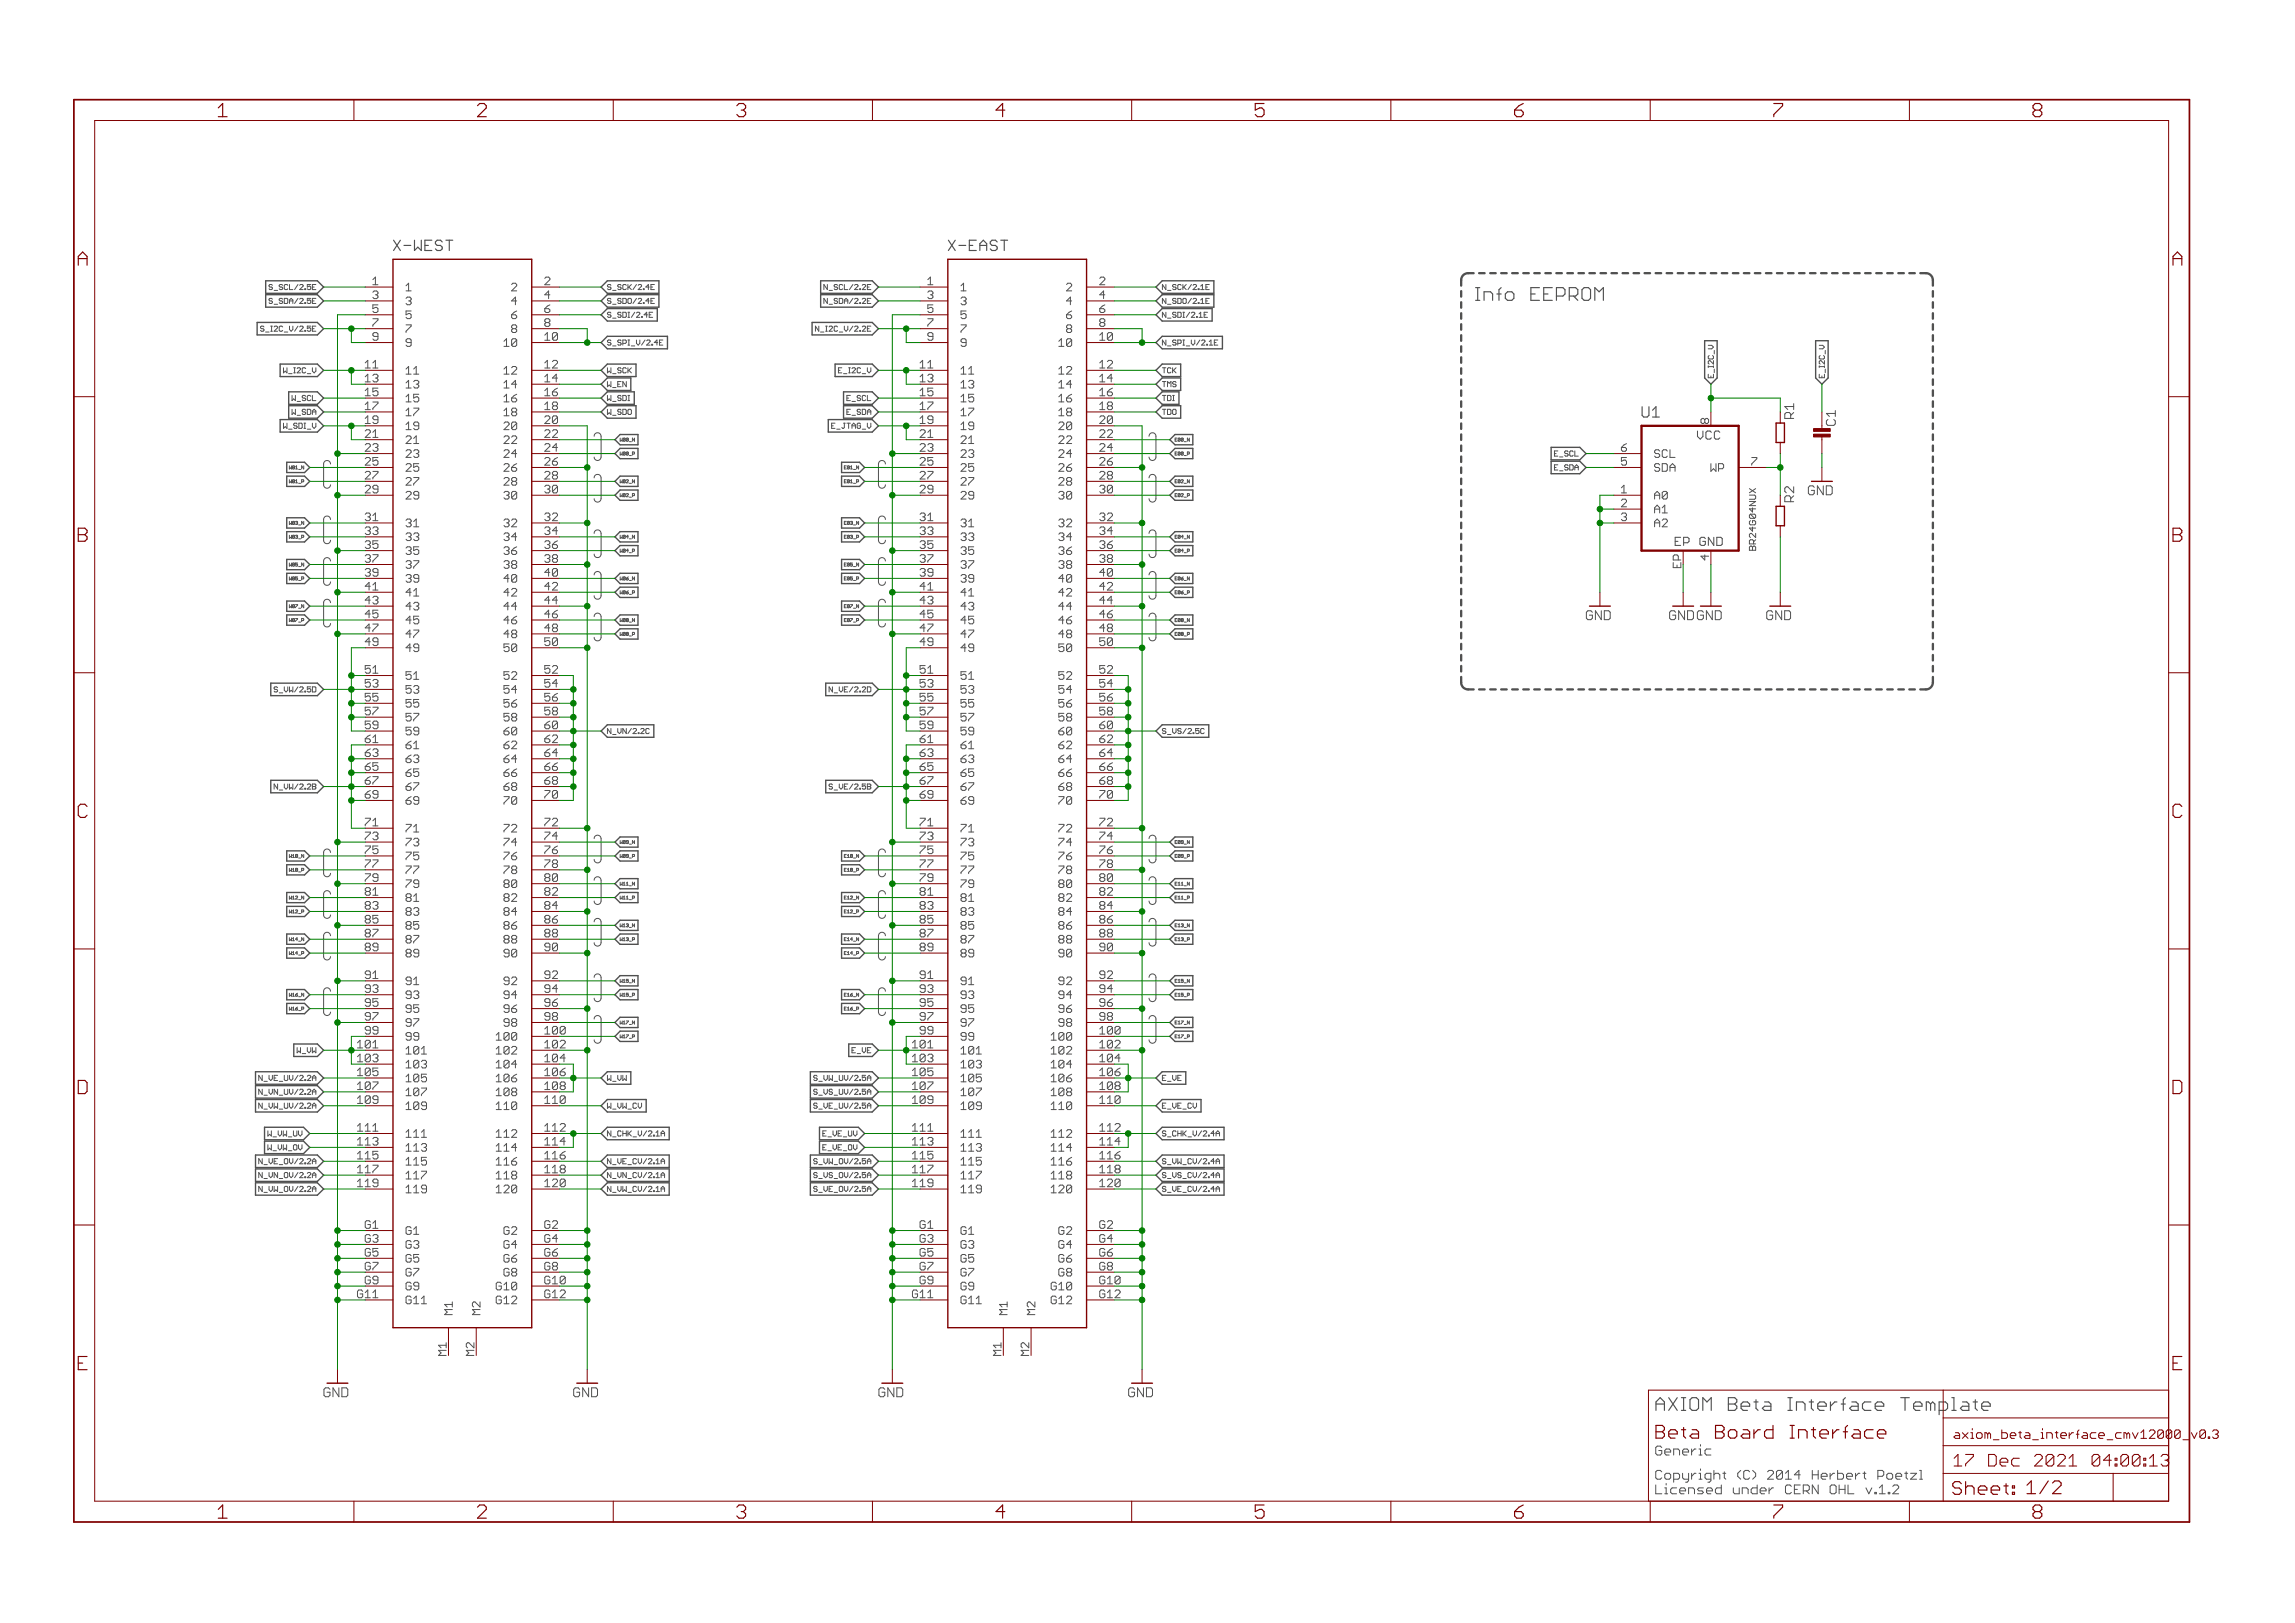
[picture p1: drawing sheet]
<svg xmlns="http://www.w3.org/2000/svg" width="420mm" height="297mm" viewBox="0 0 420 297" stroke-linecap="round" stroke-linejoin="round" font-family="sans-serif">
<defs><g id="words">
<g font-size="3.7" fill="#800000">
<text x="41.2" y="21.4">1</text>
<text x="88.7" y="21.4">2</text>
<text x="136.1" y="21.4">3</text>
<text x="183.6" y="21.4">4</text>
<text x="231" y="21.4">5</text>
<text x="278.5" y="21.4">6</text>
<text x="326" y="21.4">7</text>
<text x="373.4" y="21.4">8</text>
<text x="15.5" y="48.6">A</text>
<text x="399" y="48.6">A</text>
<text x="15.5" y="99.2">B</text>
<text x="399" y="99.2">B</text>
<text x="15.4" y="149.7">C</text>
<text x="398.9" y="149.7">C</text>
<text x="15.3" y="200.2">D</text>
<text x="398.8" y="200.2">D</text>
<text x="41.2" y="277.9">1</text>
<text x="88.7" y="277.9">2</text>
<text x="136.1" y="277.9">3</text>
<text x="183.6" y="277.9">4</text>
<text x="231" y="277.9">5</text>
<text x="278.5" y="277.9">6</text>
<text x="326" y="277.9">7</text>
<text x="373.4" y="277.9">8</text>
</g>
<g font-size="3.6" fill="#505050">
<text x="271.3" y="55.1">Info EEPROM</text>
<text x="355.1" y="258.2">ate</text>
</g>
<g font-size="3.6" fill="#800000">
<text x="304.3" y="258.2">AXIOM Beta Interface Templ</text>
<text x="304.3" y="263.3">Beta Board Interface</text>
<text x="358.7" y="273.6">Sheet: 1/2</text>
</g>
<g font-size="3.2" fill="#800000">
<text x="359" y="268.4">17 Dec 2021</text>
<text x="380.6" y="268.4">04:00:14</text>
</g>
<g font-size="2.9" fill="#505050">
<text x="73.2" y="46">X-WEST</text>
<text x="174.8" y="46">X-EAST</text>
<text x="301.8" y="76.4">U1</text>
</g>
<g font-size="2.5" fill="#505050">
<text x="329.7" y="76.7" transform="rotate(-90 329.7 76.7)">R1</text>
<text x="337.4" y="77.9" transform="rotate(-90 337.4 77.9)">C1</text>
<text x="329.7" y="91.9" transform="rotate(-90 329.7 91.9)">R2</text>
<text x="304.3" y="266.4">Generic</text>
<text x="304.3" y="270.8">Copyright (C) 2014 Herbert Poetzl</text>
<text x="304.3" y="273.5">Licensed under CERN OHL v.1.2</text>
</g>
<g font-size="2.5" fill="#800000">
<text x="332.3" y="90.6">GND</text>
<text x="291.6" y="113.5">GND</text>
<text x="306.9" y="113.5">GNDGND</text>
<text x="324.7" y="113.5">GND</text>
<text x="60.5" y="255.7">GND</text>
<text x="106.2" y="255.7">GND</text>
<text x="162.1" y="255.7">GND</text>
<text x="207.8" y="255.7">GND</text>
</g>
<g font-size="2.3" fill="#505050">
<text x="312" y="80.5">VCC</text>
<text x="308" y="99.9">EP GND</text>
</g>
<text font-size="2.3" fill="#800000" x="359" y="263.3">axiom_beta_interface_cmv12000_v0.3</text>
<g font-size="2.1" fill="#505050">
<text x="101" y="52.2">2</text>
<text x="202.6" y="52.2">2</text>
<text x="69.5" y="54.7">3</text>
<text x="171.1" y="54.7">3</text>
<text x="93.6" y="63.5">10</text>
<text x="101" y="62.3">10</text>
<text x="195.2" y="63.5">10</text>
<text x="202.6" y="62.3">10</text>
<text x="68.2" y="67.4">11</text>
<text x="68.2" y="70">13</text>
<text x="75.6" y="68.5">11</text>
<text x="75.6" y="71.1">13</text>
<text x="93.6" y="68.5">12</text>
<text x="93.6" y="71.1">14</text>
<text x="101" y="67.4">12</text>
<text x="101" y="70">14</text>
<text x="169.8" y="67.4">11</text>
<text x="169.8" y="70">13</text>
<text x="177.2" y="68.5">11</text>
<text x="177.2" y="71.1">13</text>
<text x="195.2" y="68.5">12</text>
<text x="195.2" y="71.1">14</text>
<text x="202.6" y="67.4">12</text>
<text x="202.6" y="70">14</text>
<text x="68.2" y="72.5">15</text>
<text x="68.2" y="75">17</text>
<text x="68.2" y="77.6">19</text>
<text x="75.6" y="73.6">15</text>
<text x="75.6" y="76.2">17</text>
<text x="93.6" y="73.6">16</text>
<text x="93.6" y="76.2">18</text>
<text x="101" y="72.5">16</text>
<text x="101" y="75">18</text>
<text x="101" y="77.6">20</text>
<text x="169.8" y="72.5">15</text>
<text x="169.8" y="75">17</text>
<text x="169.8" y="77.6">19</text>
<text x="177.2" y="73.6">15</text>
<text x="177.2" y="76.2">17</text>
<text x="195.2" y="73.6">16</text>
<text x="195.2" y="76.2">18</text>
<text x="202.6" y="72.5">16</text>
<text x="202.6" y="75">18</text>
<text x="202.6" y="77.6">20</text>
<text x="314.2" y="77.6" transform="rotate(-90 314.2 77.6)">8</text>
<text x="68.2" y="80.1">21</text>
<text x="68.2" y="82.7">23</text>
<text x="75.6" y="78.7">19</text>
<text x="75.6" y="81.2">21</text>
<text x="75.6" y="83.8">23</text>
<text x="93.6" y="78.7">20</text>
<text x="93.6" y="81.2">22</text>
<text x="93.6" y="83.8">24</text>
<text x="101" y="80.1">22</text>
<text x="101" y="82.7">24</text>
<text x="169.8" y="80.1">21</text>
<text x="169.8" y="82.7">23</text>
<text x="177.2" y="78.7">19</text>
<text x="177.2" y="81.2">21</text>
<text x="177.2" y="83.8">23</text>
<text x="195.2" y="78.7">20</text>
<text x="195.2" y="81.2">22</text>
<text x="195.2" y="83.8">24</text>
<text x="202.6" y="80.1">22</text>
<text x="202.6" y="82.7">24</text>
<text x="304.1" y="83.8">SCL</text>
<text x="68.2" y="85.2">25</text>
<text x="68.2" y="87.7">27</text>
<text x="75.6" y="86.3">25</text>
<text x="75.6" y="88.8">27</text>
<text x="93.6" y="86.3">26</text>
<text x="93.6" y="88.8">28</text>
<text x="101" y="85.2">26</text>
<text x="101" y="87.7">28</text>
<text x="169.8" y="85.2">25</text>
<text x="169.8" y="87.7">27</text>
<text x="177.2" y="86.3">25</text>
<text x="177.2" y="88.8">27</text>
<text x="195.2" y="86.3">26</text>
<text x="195.2" y="88.8">28</text>
<text x="202.6" y="85.2">26</text>
<text x="202.6" y="87.7">28</text>
<text x="304.1" y="86.3">SDA</text>
<text x="313.8" y="86.3">WP</text>
<text x="68.2" y="90.3">29</text>
<text x="68.2" y="95.4">31</text>
<text x="75.6" y="91.4">29</text>
<text x="93.6" y="91.4">30</text>
<text x="101" y="90.3">30</text>
<text x="101" y="95.4">32</text>
<text x="169.8" y="90.3">29</text>
<text x="169.8" y="95.4">31</text>
<text x="177.2" y="91.4">29</text>
<text x="195.2" y="91.4">30</text>
<text x="202.6" y="90.3">30</text>
<text x="202.6" y="95.4">32</text>
<text x="304.1" y="91.4">A0</text>
<text x="304.1" y="93.9">A1</text>
<text x="68.2" y="97.9">33</text>
<text x="68.2" y="100.4">35</text>
<text x="75.6" y="96.5">31</text>
<text x="75.6" y="99">33</text>
<text x="75.6" y="101.5">35</text>
<text x="93.6" y="96.5">32</text>
<text x="93.6" y="99">34</text>
<text x="93.6" y="101.5">36</text>
<text x="101" y="97.9">34</text>
<text x="101" y="100.4">36</text>
<text x="169.8" y="97.9">33</text>
<text x="169.8" y="100.4">35</text>
<text x="177.2" y="96.5">31</text>
<text x="177.2" y="99">33</text>
<text x="177.2" y="101.5">35</text>
<text x="195.2" y="96.5">32</text>
<text x="195.2" y="99">34</text>
<text x="195.2" y="101.5">36</text>
<text x="202.6" y="97.9">34</text>
<text x="202.6" y="100.4">36</text>
<text x="304.1" y="96.5">A2</text>
<text x="68.2" y="103">37</text>
<text x="68.2" y="105.5">39</text>
<text x="75.6" y="104.1">37</text>
<text x="75.6" y="106.6">39</text>
<text x="93.6" y="104.1">38</text>
<text x="93.6" y="106.6">40</text>
<text x="101" y="103">38</text>
<text x="101" y="105.5">40</text>
<text x="169.8" y="103">37</text>
<text x="169.8" y="105.5">39</text>
<text x="177.2" y="104.1">37</text>
<text x="177.2" y="106.6">39</text>
<text x="195.2" y="104.1">38</text>
<text x="195.2" y="106.6">40</text>
<text x="202.6" y="103">38</text>
<text x="202.6" y="105.5">40</text>
<text x="314.2" y="102.5" transform="rotate(-90 314.2 102.5)">4</text>
<text x="68.2" y="108">41</text>
<text x="68.2" y="110.6">43</text>
<text x="68.2" y="113.1">45</text>
<text x="75.6" y="109.2">41</text>
<text x="75.6" y="111.7">43</text>
<text x="93.6" y="109.2">42</text>
<text x="93.6" y="111.7">44</text>
<text x="101" y="108">42</text>
<text x="101" y="110.6">44</text>
<text x="101" y="113.1">46</text>
<text x="169.8" y="108">41</text>
<text x="169.8" y="110.6">43</text>
<text x="169.8" y="113.1">45</text>
<text x="177.2" y="109.2">41</text>
<text x="177.2" y="111.7">43</text>
<text x="195.2" y="109.2">42</text>
<text x="195.2" y="111.7">44</text>
<text x="202.6" y="108">42</text>
<text x="202.6" y="110.6">44</text>
<text x="202.6" y="113.1">46</text>
<text x="68.2" y="115.7">47</text>
<text x="68.2" y="118.2">49</text>
<text x="75.6" y="114.2">45</text>
<text x="75.6" y="116.8">47</text>
<text x="75.6" y="119.3">49</text>
<text x="93.6" y="114.2">46</text>
<text x="93.6" y="116.8">48</text>
<text x="93.6" y="119.3">50</text>
<text x="101" y="115.7">48</text>
<text x="101" y="118.2">50</text>
<text x="169.8" y="115.7">47</text>
<text x="169.8" y="118.2">49</text>
<text x="177.2" y="114.2">45</text>
<text x="177.2" y="116.8">47</text>
<text x="177.2" y="119.3">49</text>
<text x="195.2" y="114.2">46</text>
<text x="195.2" y="116.8">48</text>
<text x="195.2" y="119.3">50</text>
<text x="202.6" y="115.7">48</text>
<text x="202.6" y="118.2">50</text>
<text x="68.2" y="123.3">51</text>
<text x="68.2" y="125.8">53</text>
<text x="75.6" y="124.4">51</text>
<text x="93.6" y="124.4">52</text>
<text x="101" y="123.3">52</text>
<text x="101" y="125.8">54</text>
<text x="169.8" y="123.3">51</text>
<text x="169.8" y="125.8">53</text>
<text x="177.2" y="124.4">51</text>
<text x="195.2" y="124.4">52</text>
<text x="202.6" y="123.3">52</text>
<text x="202.6" y="125.8">54</text>
<text x="68.2" y="128.4">55</text>
<text x="68.2" y="130.9">57</text>
<text x="75.6" y="126.9">53</text>
<text x="75.6" y="129.5">55</text>
<text x="93.6" y="126.9">54</text>
<text x="93.6" y="129.5">56</text>
<text x="101" y="128.4">56</text>
<text x="101" y="130.9">58</text>
<text x="169.8" y="128.4">55</text>
<text x="169.8" y="130.9">57</text>
<text x="177.2" y="126.9">53</text>
<text x="177.2" y="129.5">55</text>
<text x="195.2" y="126.9">54</text>
<text x="195.2" y="129.5">56</text>
<text x="202.6" y="128.4">56</text>
<text x="202.6" y="130.9">58</text>
<text x="68.2" y="133.4">59</text>
<text x="68.2" y="136">61</text>
<text x="75.6" y="132">57</text>
<text x="75.6" y="134.6">59</text>
<text x="75.6" y="137.1">61</text>
<text x="93.6" y="132">58</text>
<text x="93.6" y="134.6">60</text>
<text x="93.6" y="137.1">62</text>
<text x="101" y="133.4">60</text>
<text x="101" y="136">62</text>
<text x="169.8" y="133.4">59</text>
<text x="169.8" y="136">61</text>
<text x="177.2" y="132">57</text>
<text x="177.2" y="134.6">59</text>
<text x="177.2" y="137.1">61</text>
<text x="195.2" y="132">58</text>
<text x="195.2" y="134.6">60</text>
<text x="195.2" y="137.1">62</text>
<text x="202.6" y="133.4">60</text>
<text x="202.6" y="136">62</text>
<text x="68.2" y="138.5">63</text>
<text x="68.2" y="141.1">65</text>
<text x="68.2" y="143.6">67</text>
<text x="75.6" y="139.6">63</text>
<text x="75.6" y="142.2">65</text>
<text x="93.6" y="139.6">64</text>
<text x="93.6" y="142.2">66</text>
<text x="101" y="138.5">64</text>
<text x="101" y="141.1">66</text>
<text x="101" y="143.6">68</text>
<text x="169.8" y="138.5">63</text>
<text x="169.8" y="141.1">65</text>
<text x="169.8" y="143.6">67</text>
<text x="177.2" y="139.6">63</text>
<text x="177.2" y="142.2">65</text>
<text x="195.2" y="139.6">64</text>
<text x="195.2" y="142.2">66</text>
<text x="202.6" y="138.5">64</text>
<text x="202.6" y="141.1">66</text>
<text x="202.6" y="143.6">68</text>
<text x="68.2" y="146.1">69</text>
<text x="75.6" y="144.7">67</text>
<text x="75.6" y="147.3">69</text>
<text x="93.6" y="144.7">68</text>
<text x="93.6" y="147.3">70</text>
<text x="101" y="146.1">70</text>
<text x="169.8" y="146.1">69</text>
<text x="177.2" y="144.7">67</text>
<text x="177.2" y="147.3">69</text>
<text x="195.2" y="144.7">68</text>
<text x="195.2" y="147.3">70</text>
<text x="202.6" y="146.1">70</text>
<text x="68.2" y="151.2">71</text>
<text x="68.2" y="153.8">73</text>
<text x="75.6" y="152.3">71</text>
<text x="75.6" y="154.9">73</text>
<text x="93.6" y="152.3">72</text>
<text x="93.6" y="154.9">74</text>
<text x="101" y="151.2">72</text>
<text x="101" y="153.8">74</text>
<text x="169.8" y="151.2">71</text>
<text x="169.8" y="153.8">73</text>
<text x="177.2" y="152.3">71</text>
<text x="177.2" y="154.9">73</text>
<text x="195.2" y="152.3">72</text>
<text x="195.2" y="154.9">74</text>
<text x="202.6" y="151.2">72</text>
<text x="202.6" y="153.8">74</text>
<text x="68.2" y="156.3">75</text>
<text x="68.2" y="158.8">77</text>
<text x="68.2" y="161.4">79</text>
<text x="75.6" y="157.4">75</text>
<text x="75.6" y="160">77</text>
<text x="93.6" y="157.4">76</text>
<text x="93.6" y="160">78</text>
<text x="101" y="156.3">76</text>
<text x="101" y="158.8">78</text>
<text x="101" y="161.4">80</text>
<text x="169.8" y="156.3">75</text>
<text x="169.8" y="158.8">77</text>
<text x="169.8" y="161.4">79</text>
<text x="177.2" y="157.4">75</text>
<text x="177.2" y="160">77</text>
<text x="195.2" y="157.4">76</text>
<text x="195.2" y="160">78</text>
<text x="202.6" y="156.3">76</text>
<text x="202.6" y="158.8">78</text>
<text x="202.6" y="161.4">80</text>
<text x="68.2" y="163.9">81</text>
<text x="68.2" y="166.5">83</text>
<text x="75.6" y="162.5">79</text>
<text x="75.6" y="165">81</text>
<text x="75.6" y="167.6">83</text>
<text x="93.6" y="162.5">80</text>
<text x="93.6" y="165">82</text>
<text x="93.6" y="167.6">84</text>
<text x="101" y="163.9">82</text>
<text x="101" y="166.5">84</text>
<text x="169.8" y="163.9">81</text>
<text x="169.8" y="166.5">83</text>
<text x="177.2" y="162.5">79</text>
<text x="177.2" y="165">81</text>
<text x="177.2" y="167.6">83</text>
<text x="195.2" y="162.5">80</text>
<text x="195.2" y="165">82</text>
<text x="195.2" y="167.6">84</text>
<text x="202.6" y="163.9">82</text>
<text x="202.6" y="166.5">84</text>
<text x="68.2" y="169">85</text>
<text x="68.2" y="171.5">87</text>
<text x="75.6" y="170.1">85</text>
<text x="75.6" y="172.7">87</text>
<text x="93.6" y="170.1">86</text>
<text x="93.6" y="172.7">88</text>
<text x="101" y="169">86</text>
<text x="101" y="171.5">88</text>
<text x="169.8" y="169">85</text>
<text x="169.8" y="171.5">87</text>
<text x="177.2" y="170.1">85</text>
<text x="177.2" y="172.7">87</text>
<text x="195.2" y="170.1">86</text>
<text x="195.2" y="172.7">88</text>
<text x="202.6" y="169">86</text>
<text x="202.6" y="171.5">88</text>
<text x="68.2" y="174.1">89</text>
<text x="68.2" y="179.2">91</text>
<text x="75.6" y="175.2">89</text>
<text x="93.6" y="175.2">90</text>
<text x="101" y="174.1">90</text>
<text x="101" y="179.2">92</text>
<text x="169.8" y="174.1">89</text>
<text x="169.8" y="179.2">91</text>
<text x="177.2" y="175.2">89</text>
<text x="195.2" y="175.2">90</text>
<text x="202.6" y="174.1">90</text>
<text x="202.6" y="179.2">92</text>
<text x="68.2" y="181.7">93</text>
<text x="68.2" y="184.2">95</text>
<text x="75.6" y="180.3">91</text>
<text x="75.6" y="182.8">93</text>
<text x="75.6" y="185.4">95</text>
<text x="93.6" y="180.3">92</text>
<text x="93.6" y="182.8">94</text>
<text x="93.6" y="185.4">96</text>
<text x="101" y="181.7">94</text>
<text x="101" y="184.2">96</text>
<text x="169.8" y="181.7">93</text>
<text x="169.8" y="184.2">95</text>
<text x="177.2" y="180.3">91</text>
<text x="177.2" y="182.8">93</text>
<text x="177.2" y="185.4">95</text>
<text x="195.2" y="180.3">92</text>
<text x="195.2" y="182.8">94</text>
<text x="195.2" y="185.4">96</text>
<text x="202.6" y="181.7">94</text>
<text x="202.6" y="184.2">96</text>
<text x="66.8" y="191.9">101</text>
<text x="68.2" y="186.8">97</text>
<text x="68.2" y="189.3">99</text>
<text x="75.6" y="187.9">97</text>
<text x="75.6" y="190.4">99</text>
<text x="92.2" y="190.4">100</text>
<text x="93.6" y="187.9">98</text>
<text x="101" y="186.8">98</text>
<text x="101" y="189.3">100</text>
<text x="101" y="191.9">102</text>
<text x="168.4" y="191.9">101</text>
<text x="169.8" y="186.8">97</text>
<text x="169.8" y="189.3">99</text>
<text x="177.2" y="187.9">97</text>
<text x="177.2" y="190.4">99</text>
<text x="193.8" y="190.4">100</text>
<text x="195.2" y="187.9">98</text>
<text x="202.6" y="186.8">98</text>
<text x="202.6" y="189.3">100</text>
<text x="202.6" y="191.9">102</text>
<text x="66.8" y="194.4">103</text>
<text x="66.8" y="196.9">105</text>
<text x="75.6" y="193">101</text>
<text x="75.6" y="195.5">103</text>
<text x="92.2" y="193">102</text>
<text x="92.2" y="195.5">104</text>
<text x="101" y="194.4">104</text>
<text x="168.4" y="194.4">103</text>
<text x="168.4" y="196.9">105</text>
<text x="177.2" y="193">101</text>
<text x="177.2" y="195.5">103</text>
<text x="193.8" y="193">102</text>
<text x="193.8" y="195.5">104</text>
<text x="202.6" y="194.4">104</text>
<text x="66.8" y="199.5">107</text>
<text x="66.8" y="202">109</text>
<text x="75.6" y="198">105</text>
<text x="75.6" y="200.6">107</text>
<text x="75.6" y="203.1">109</text>
<text x="92.2" y="198">106</text>
<text x="92.2" y="200.6">108</text>
<text x="92.2" y="203.1">110</text>
<text x="101" y="202">110</text>
<text x="168.4" y="199.5">107</text>
<text x="168.4" y="202">109</text>
<text x="177.2" y="198">105</text>
<text x="177.2" y="200.6">107</text>
<text x="177.2" y="203.1">109</text>
<text x="193.8" y="198">106</text>
<text x="193.8" y="200.6">108</text>
<text x="193.8" y="203.1">110</text>
<text x="202.6" y="202">110</text>
<text x="66.8" y="207.1">111</text>
<text x="66.8" y="209.6">113</text>
<text x="75.6" y="208.2">111</text>
<text x="92.2" y="208.2">112</text>
<text x="168.4" y="207.1">111</text>
<text x="168.4" y="209.6">113</text>
<text x="177.2" y="208.2">111</text>
<text x="193.8" y="208.2">112</text>
<text x="66.8" y="212.2">115</text>
<text x="66.8" y="214.7">117</text>
<text x="75.6" y="210.7">113</text>
<text x="75.6" y="213.3">115</text>
<text x="75.6" y="215.8">117</text>
<text x="92.2" y="210.7">114</text>
<text x="92.2" y="213.3">116</text>
<text x="92.2" y="215.8">118</text>
<text x="101" y="212.2">116</text>
<text x="101" y="214.7">118</text>
<text x="168.4" y="212.2">115</text>
<text x="168.4" y="214.7">117</text>
<text x="177.2" y="210.7">113</text>
<text x="177.2" y="213.3">115</text>
<text x="177.2" y="215.8">117</text>
<text x="193.8" y="210.7">114</text>
<text x="193.8" y="213.3">116</text>
<text x="193.8" y="215.8">118</text>
<text x="202.6" y="212.2">116</text>
<text x="202.6" y="214.7">118</text>
<text x="66.8" y="217.2">119</text>
<text x="75.6" y="218.4">119</text>
<text x="92.2" y="218.4">120</text>
<text x="101" y="217.2">120</text>
<text x="168.4" y="217.2">119</text>
<text x="177.2" y="218.4">119</text>
<text x="193.8" y="218.4">120</text>
<text x="202.6" y="217.2">120</text>
<text x="67.9" y="224.9">G1</text>
<text x="67.9" y="227.4">G3</text>
<text x="75.6" y="226">G1</text>
<text x="93.3" y="226">G2</text>
<text x="101" y="224.9">G2</text>
<text x="101" y="227.4">G4</text>
<text x="169.5" y="224.9">G1</text>
<text x="169.5" y="227.4">G3</text>
<text x="177.2" y="226">G1</text>
<text x="194.9" y="226">G2</text>
<text x="202.6" y="224.9">G2</text>
<text x="202.6" y="227.4">G4</text>
<text x="67.9" y="229.9">G5</text>
<text x="67.9" y="232.5">G7</text>
<text x="75.6" y="228.5">G3</text>
<text x="75.6" y="231.1">G5</text>
<text x="75.6" y="233.6">G7</text>
<text x="93.3" y="228.5">G4</text>
<text x="93.3" y="231.1">G6</text>
<text x="93.3" y="233.6">G8</text>
<text x="101" y="229.9">G6</text>
<text x="101" y="232.5">G8</text>
<text x="169.5" y="229.9">G5</text>
<text x="169.5" y="232.5">G7</text>
<text x="177.2" y="228.5">G3</text>
<text x="177.2" y="231.1">G5</text>
<text x="177.2" y="233.6">G7</text>
<text x="194.9" y="228.5">G4</text>
<text x="194.9" y="231.1">G6</text>
<text x="194.9" y="233.6">G8</text>
<text x="202.6" y="229.9">G6</text>
<text x="202.6" y="232.5">G8</text>
<text x="66.5" y="237.6">G11</text>
<text x="67.9" y="235">G9</text>
<text x="75.6" y="236.1">G9</text>
<text x="75.6" y="238.7">G11</text>
<text x="91.9" y="236.1">G10</text>
<text x="91.9" y="238.7">G12</text>
<text x="101" y="235">G10</text>
<text x="101" y="237.6">G12</text>
<text x="168.1" y="237.6">G11</text>
<text x="169.5" y="235">G9</text>
<text x="177.2" y="236.1">G9</text>
<text x="177.2" y="238.7">G11</text>
<text x="193.5" y="236.1">G10</text>
<text x="193.5" y="238.7">G12</text>
<text x="202.6" y="235">G10</text>
<text x="202.6" y="237.6">G12</text>
<text x="89.2" y="240.7" transform="rotate(-90 89.2 240.7)">M2</text>
<text x="190.8" y="240.7" transform="rotate(-90 190.8 240.7)">M2</text>
<text x="88.1" y="248.5" transform="rotate(-90 88.1 248.5)">M2</text>
<text x="189.7" y="248.5" transform="rotate(-90 189.7 248.5)">M2</text>
</g>
<text font-size="2.1" fill="#800000" x="309.1" y="103.8" transform="rotate(-90 309.1 103.8)">EP</text>
<g font-size="2.1" fill="#008000">
<text x="101" y="196.9">106</text>
<text x="202.6" y="196.9">106</text>
<text x="101" y="199.5">108</text>
<text x="202.6" y="199.5">108</text>
<text x="101" y="207.1">112</text>
<text x="101" y="209.6">114</text>
<text x="202.6" y="207.1">112</text>
<text x="202.6" y="209.6">114</text>
</g>
<text font-size="1.8" fill="#505050" x="322.8" y="100.8" transform="rotate(-90 322.8 100.8)">BR24G04NUX</text>
<g font-size="1.4" fill="#505050">
<text x="51.4" y="53">S_SCL/2.5E</text>
<text x="112.5" y="53">S_SCK/2.4E</text>
<text x="152.9" y="53">N_SCL/2.2E</text>
<text x="214.1" y="53">N_SCK/2.1E</text>
<text x="51.1" y="55.6">S_SDA/2.5E</text>
<text x="112.5" y="58.1">S_SDI/2.4E</text>
<text x="112.5" y="55.6">S_SDO/2.4E</text>
<text x="152.6" y="55.6">N_SDA/2.2E</text>
<text x="214.1" y="55.6">N_SDO/2.1E</text>
<text x="214.1" y="58.1">N_SDI/2.1E</text>
<text x="50.1" y="60.7">S_I2C_V/2.5E</text>
<text x="112.5" y="63.2">S_SPI_V/2.4E</text>
<text x="151.5" y="60.7">N_I2C_V/2.2E</text>
<text x="214.1" y="63.2">N_SPI_V/2.1E</text>
<text x="53.3" y="68.3">W_I2C_V</text>
<text x="112.5" y="68.3">W_SC</text>
<text x="112.5" y="70.8">W_EN</text>
<text x="155.3" y="68.3">E_I2C_V</text>
<text x="214.1" y="68.3">TCK</text>
<text x="214.1" y="70.8">TM</text>
<text x="315" y="69.2" transform="rotate(-90 315 69.2)">E_I2C_V</text>
<text x="335.3" y="69.2" transform="rotate(-90 335.3 69.2)">E_I2C_V</text>
<text x="54.3" y="75.9">W_SDA</text>
<text x="54.6" y="73.4">W_SCL</text>
<text x="112.5" y="73.4">W_SDI</text>
<text x="112.5" y="75.9">W_SD</text>
<text x="156.4" y="75.9">E_SDA</text>
<text x="156.7" y="73.4">E_SCL</text>
<text x="214.1" y="75.9">TDO</text>
<text x="214.1" y="73.4">TD</text>
<text x="53.1" y="78.4">W_SDI_V</text>
<text x="154.3" y="78.4">E_JTAG_V</text>
<text x="286.2" y="83.5">E_SCL</text>
<text x="285.9" y="86.1">E_SDA</text>
<text x="51.5" y="126.7">S_VW/2.5D</text>
<text x="153.5" y="126.7">N_VE/2.2D</text>
<text x="112.5" y="134.3">N_VN/2.2C</text>
<text x="214.1" y="134.3">S_VS/2.5C</text>
<text x="51.5" y="144.5">N_VW/2.2B</text>
<text x="153.8" y="144.5">S_VE/2.5B</text>
<text x="49.3" y="197.8">N_VE_UV/2.2A</text>
<text x="54.9" y="192.7">W_VW</text>
<text x="112.5" y="197.8">W_V</text>
<text x="150.5" y="197.8">S_VW_UV/2.5A</text>
<text x="157.5" y="192.7">E_VE</text>
<text x="214.1" y="197.8">E_VE</text>
<text x="48.8" y="202.9">N_VW_UV/2.2A</text>
<text x="49.1" y="200.3">N_VN_UV/2.2A</text>
<text x="112.5" y="202.9">W_VW_C</text>
<text x="151" y="200.3">S_VS_UV/2.5A</text>
<text x="151" y="202.9">S_VE_UV/2.5A</text>
<text x="214.1" y="202.9">E_VE_CV</text>
<text x="49.6" y="208">W_VW_UV</text>
<text x="112.5" y="208">N_CHK_V/2.1A</text>
<text x="152.2" y="208">E_VE_UV</text>
<text x="214.1" y="208">S_CHK_V/2.4A</text>
<text x="49" y="215.6">N_VN_OV/2.2A</text>
<text x="49.2" y="213">N_VE_OV/2.2A</text>
<text x="49.5" y="210.5">W_VW_OV</text>
<text x="112.5" y="215.6">N_VN_CV/2.1A</text>
<text x="112.5" y="213">N_VE_CV/2.1A</text>
<text x="150.4" y="213">S_VW_OV/2.5A</text>
<text x="150.9" y="215.6">S_VS_OV/2.5A</text>
<text x="152.2" y="210.5">E_VE_OV</text>
<text x="214.1" y="215.6">S_VS_CV/2.4A</text>
<text x="214.1" y="213">S_VW_CV/2.4A</text>
<text x="48.7" y="218.1">N_VW_OV/2.2A</text>
<text x="112.5" y="218.1">N_VW_CV/2.1A</text>
<text x="150.9" y="218.1">S_VE_OV/2.5A</text>
<text x="214.1" y="218.1">S_VE_CV/2.4A</text>
</g>
<g font-size=".8" fill="#505050">
<text x="114.8" y="80.8">W00_N</text>
<text x="114.8" y="83.3">W00_P</text>
<text x="216.4" y="80.8">E00_N</text>
<text x="216.4" y="83.3">E00_P</text>
<text x="54.1" y="85.9">W01_N</text>
<text x="54.2" y="88.4">W01_P</text>
<text x="114.8" y="88.4">W02_N</text>
<text x="156" y="85.9">E01_N</text>
<text x="156.1" y="88.4">E01_P</text>
<text x="216.4" y="88.4">E02_N</text>
<text x="114.8" y="90.9">W02_P</text>
<text x="216.4" y="90.9">E02_P</text>
<text x="54.1" y="96">W03_N</text>
<text x="54.2" y="98.6">W03_P</text>
<text x="114.8" y="101.1">W04_P</text>
<text x="114.8" y="98.5">W04_N</text>
<text x="156" y="96">E03_N</text>
<text x="156.1" y="98.6">E03_P</text>
<text x="216.4" y="101.1">E04_P</text>
<text x="216.4" y="98.5">E04_N</text>
<text x="54.1" y="103.6">W05_N</text>
<text x="54.2" y="106.2">W05_P</text>
<text x="114.8" y="106.2">W06_N</text>
<text x="156" y="103.6">E05_N</text>
<text x="156.1" y="106.2">E05_P</text>
<text x="216.4" y="106.2">E06_N</text>
<text x="54.1" y="111.3">W07_N</text>
<text x="54.2" y="113.8">W07_P</text>
<text x="114.8" y="108.7">W06_P</text>
<text x="114.8" y="113.8">W08_N</text>
<text x="156" y="111.3">E07_N</text>
<text x="156.1" y="113.8">E07_P</text>
<text x="216.4" y="108.7">E06_P</text>
<text x="216.4" y="113.8">E08_N</text>
<text x="114.8" y="116.3">W08_P</text>
<text x="216.4" y="116.3">E08_P</text>
<text x="114.8" y="154.4">W09_N</text>
<text x="216.4" y="154.4">E09_N</text>
<text x="54.1" y="157">W10_N</text>
<text x="54.2" y="159.5">W10_P</text>
<text x="114.8" y="157">W09_P</text>
<text x="156" y="157">E10_N</text>
<text x="156.1" y="159.5">E10_P</text>
<text x="216.4" y="157">E09_P</text>
<text x="54.1" y="164.6">W12_N</text>
<text x="54.2" y="167.1">W12_P</text>
<text x="114.8" y="164.6">W11_P</text>
<text x="114.8" y="162">W11_N</text>
<text x="156" y="164.6">E12_N</text>
<text x="156.1" y="167.1">E12_P</text>
<text x="216.4" y="164.6">E11_P</text>
<text x="216.4" y="162">E11_N</text>
<text x="54.1" y="172.2">W14_N</text>
<text x="114.8" y="172.2">W13_P</text>
<text x="114.8" y="169.7">W13_N</text>
<text x="156" y="172.2">E14_N</text>
<text x="216.4" y="172.2">E13_P</text>
<text x="216.4" y="169.7">E13_N</text>
<text x="54.2" y="174.7">W14_P</text>
<text x="114.8" y="179.8">W15_N</text>
<text x="156.1" y="174.7">E14_P</text>
<text x="216.4" y="179.8">E15_N</text>
<text x="54.1" y="182.4">W16_N</text>
<text x="54.2" y="184.9">W16_P</text>
<text x="114.8" y="182.4">W15_P</text>
<text x="156" y="182.4">E16_N</text>
<text x="156.1" y="184.9">E16_P</text>
<text x="216.4" y="182.4">E15_P</text>
<text x="114.8" y="190">W17_P</text>
<text x="114.8" y="187.4">W17_N</text>
<text x="216.4" y="190">E17_P</text>
<text x="216.4" y="187.4">E17_N</text>
</g>
</g></defs>
<g fill="none" stroke="#505050" stroke-width=".18">
<path d="M48.3 59.8l-.1-.1-.5 .1 .2 .4 .4 .1-.1 .3-.5-.1M49.6 59.7h.3M49.9 54.8l-.2-.2h-.3l-.1 .2 .1 .3h.3l.2 .1-.2 .3h-.3l-.1-.1M49.9 52.2l-.2-.1h-.3l-.1 .1 .1 .3h.3l.2 .2-.2 .3h-.3l-.1-.1M50.2 53.1h.6M50.2 55.7h.6M68.3 52.1h.9M68.3 54.4l.2 .3h.5M68.3 58.3h.9v.3l-.9 .9v.2M68.3 51.2l.4-.5v1.4M68.7 54h.3M69 53.3h-.5l-.2 .2"/>
<path d="M69.2 55.8h-.9v.7l.7-.2 .2 .2v.5l-.2 .2h-.5l-.2-.2M74.3 53.2h1M74.3 54.6l.3-.2h.4l.3 .2v.2l-.3 .3M74.3 59.5h1v.2l-1 .9v.3M74.3 52.3l.5-.5v1.4M74.8 55.1h.2M75 55.1l.3 .2v.2l-.3 .3h-.4l-.3-.3M75.3 56.9h-1v.7l.7-.2 .3 .2v.5l-.3 .2h-.4l-.3-.2M93.7 52.1l.2-.3h.5l.2 .3v.2l-.9 .9h.9M93.7 57.6h.7l.2 .2v.3l-.2 .2h-.5l-.2-.2zM94.6 55.1h-.9l.7-.7v1.4M94.6 56.9l-.5 .2-.4 .5"/>
<path d="M99.7 56.5h.7l.3 .2v.3l-.3 .2h-.4l-.3-.2zM100 59l-.3-.2v-.2l.3-.3h.4l.3 .3v.2l-.3 .2M100 59l-.3 .3v.2l.3 .2h.4l.3-.2v-.2l-.3-.3M100 59h.4M100.4 50.7h-.4l-.3 .2M100.7 51.2l-1 .9h1M100.7 54h-1l.7-.7v1.4M100.7 55.8l-.5 .2-.5 .5M111.8 54.8l-.1-.2h-.3l-.2 .2 .2 .3h.3l.1 .1-.1 .3h-.3l-.2-.1M111.8 57.3l-.1-.2h-.3l-.2 .2 .2 .3h.3l.1 .2-.1 .3h-.3l-.2-.2M111.8 52.2l-.1-.1h-.3l-.2 .1 .2 .3h.3l.1 .2-.1 .3h-.3l-.2-.1M149.9 59.7v.9l-.6-.9v.9"/>
<path d="M151.2 59.7h.3M151.5 52.1v.9l-.7-.9v.9M151.5 54.6v.9l-.7-.9v.9M151.8 53.1h.6M151.8 55.7h.6M169.9 51.2l.4-.5v1.4M169.9 52.1h.9M169.9 54.4l.2 .3h.5M169.9 58.3h.9v.3l-.9 .9v.2M170.3 54h.3M170.6 53.3h-.5l-.2 .2M170.8 55.8h-.9v.7l.7-.2 .2 .2v.5l-.2 .2h-.5l-.2-.2"/>
<path d="M175.9 52.3l.5-.5v1.4M175.9 53.2h1M175.9 54.6l.3-.2h.4l.3 .2v.2l-.3 .3M175.9 59.5h1v.2l-1 .9v.3M176.4 55.1h.2M176.6 55.1l.3 .2v.2l-.3 .3h-.4l-.3-.3M176.9 56.9h-1v.7l.7-.2 .3 .2v.5l-.3 .2h-.4l-.3-.2M195.3 52.1l.2-.3h.5l.2 .3v.2l-.9 .9h.9M195.3 57.6h.7l.2 .2v.3l-.2 .2h-.5l-.2-.2zM196.2 55.1h-.9l.7-.7v1.4M196.2 56.9l-.5 .2-.4 .5M201.3 56.5h.7l.3 .2v.3l-.3 .2h-.4l-.3-.2z"/>
<path d="M201.6 59l-.3-.2v-.2l.3-.3h.4l.3 .3v.2l-.3 .2M201.6 59l-.3 .3v.2l.3 .2h.4l.3-.2v-.2l-.3-.3M201.6 59h.4M202 50.7h-.4l-.3 .2M202.3 51.2l-1 .9h1M202.3 54h-1l.7-.7v1.4M202.3 55.8l-.5 .2-.5 .5M213.4 52.1v.9l-.6-.9v.9M213.4 54.6v.9l-.6-.9v.9M213.4 57.1v1l-.6-1v1M48.6 60.8h.7M49.6 60.6h.3"/>
<path d="M51.9 67.3v.9l.3-.3 .3 .3v-.9M51.9 77.4v1l.3-.3 .3 .3v-1M53.5 72.4v.9l.3-.3 .3 .3v-.9M53.5 74.9v1l.3-.4 .3 .4M66.9 67.4h.9M66.9 69.9h.9M66.9 72.4h.9M66.9 75h.9M66.9 77.5h.9M66.9 78.9l.2-.2h.5l.2 .2M66.9 66.4l.4-.4v1.4M66.9 69l.4-.5v1.4"/>
<path d="M66.9 71.5l.4-.5v1.4M66.9 74l.4-.4v1.4M66.9 76.6l.4-.5v1.4M67.8 79.1l-.9 1h.9M69.2 61.6h-.7l-.2-.3v-.2l.2-.2h.5l.2 .2v.9l-.2 .3h-.5l-.2-.3M74.3 68.5h1M74.3 71h1M74.3 73.6h1M74.3 76.1h1M74.3 78.6h1M74.3 67.5l.5-.4v1.4M74.3 70.1l.5-.5v1.4"/>
<path d="M74.3 72.6l.5-.4v1.4M74.3 75.2l.5-.5v1.4M74.3 77.7l.5-.5v1.4M75 79.8h-.4l-.3 .2M75.3 62.7h-.7l-.3-.2v-.3l.3-.2h.4l.3 .2v1l-.3 .2h-.4l-.3-.2M92.3 63.4h.9M92.3 68.5h.9M92.3 71h.9M92.3 73.6h.9M92.3 76.1h.9M92.3 77.5l.2-.3h.5l.2 .3M92.3 62.5l.4-.5v1.4"/>
<path d="M92.3 67.5l.4-.4v1.4M92.3 70.1l.4-.5v1.4M92.3 72.6l.4-.4v1.4M92.3 75.2l.4-.5v1.4M93.2 77.7l-.9 .9h.9M93.9 60.2l-.2-.3v-.2l.2-.2h.5l.2 .2v.2l-.2 .3M93.9 60.2l-.2 .2v.2l.2 .3h.5l.2-.3v-.2l-.2-.2M93.9 60.2h.5M99.7 62.3h1M99.7 67.4h1M99.7 69.9h1M99.7 72.4h1"/>
<path d="M99.7 75h1M99.7 61.3l.5-.4v1.4M99.7 66.4l.5-.4v1.4M99.7 69l.5-.5v1.4M99.7 71.5l.5-.5v1.4M99.7 74l.5-.4v1.4M100.4 76.1h-.4l-.3 .2M100.4 78.7h-.4l-.3 .2M100.7 76.6l-1 .9h1M100.7 79.1l-1 1h1M108.8 79.8a.63 .63 0 0 1 .6-.6 .63 .63 0 0 1 .6 .6v3.9a.63 .63 0 0 1-.6 .6 .63 .63 0 0 1-.6-.6M111.2 67.3v.9l.3-.3 .3 .3v-.9"/>
<path d="M111.2 69.8v1l.3-.3 .3 .3v-1M111.2 72.4v.9l.3-.3 .3 .3v-.9M111.2 74.9v1l.3-.4 .3 .4v-1M111.8 62.4l-.1-.2h-.3l-.2 .2 .2 .3h.3l.1 .1-.1 .4h-.3l-.2-.2M150.2 60.8h.6M151.2 60.6h.3M152.3 77.9h.2M152.9 77.4h-.6v1h.6M153.2 78.5h.6M153.5 67.8h.3M154.1 67.3h-.6v.9h.6M154.4 68.4h.6"/>
<path d="M155 75.4h.4M155 72.9h.4M155.7 74.9h-.7v1h.7M155.7 72.4h-.7v.9h.7M156 76h.6M156 73.5h.6M168.4 66.4l.5-.4v1.4M168.4 69l.5-.5v1.4M168.4 71.5l.5-.5v1.4M168.4 74l.5-.4v1.4M168.4 76.6l.5-.5v1.4M168.4 67.4h1"/>
<path d="M168.4 69.9h1M168.4 72.4h1M168.4 75h1M168.4 77.5h1M168.4 78.9l.3-.2h.4l.3 .2M169.4 79.1l-1 1h1M170.8 61.6h-.7l-.2-.3v-.2l.2-.2h.5l.2 .2v.9l-.2 .3h-.5l-.2-.3M175.9 67.5l.5-.4v1.4M175.9 70.1l.5-.5v1.4M175.9 72.6l.5-.4v1.4M175.9 75.2l.5-.5v1.4M175.9 77.7l.5-.5v1.4"/>
<path d="M175.9 68.5h1M175.9 71h1M175.9 73.6h1M175.9 76.1h1M175.9 78.6h1M176.6 79.8h-.4l-.3 .2M176.9 62.7h-.7l-.3-.2v-.3l.3-.2h.4l.3 .2v1l-.3 .2h-.4l-.3-.2M193.8 63.4h1M193.8 62.5l.5-.5v1.4M193.8 67.5l.5-.4v1.4M193.8 70.1l.5-.5v1.4M193.8 72.6l.5-.4v1.4"/>
<path d="M193.8 75.2l.5-.5v1.4M193.8 68.5h1M193.8 71h1M193.8 73.6h1M193.8 76.1h1M193.8 77.5l.3-.3h.4l.3 .3M194.8 77.7l-1 .9h1M195.5 60.2l-.2-.3v-.2l.2-.2h.5l.2 .2v.2l-.2 .3M195.5 60.2l-.2 .2v.2l.2 .3h.5l.2-.3v-.2l-.2-.2M195.5 60.2h.5M201.3 62.3h1M201.3 61.3l.5-.4v1.4"/>
<path d="M201.3 66.4l.5-.4v1.4M201.3 69l.5-.5v1.4M201.3 71.5l.5-.5v1.4M201.3 74l.5-.4v1.4M201.3 67.4h1M201.3 69.9h1M201.3 72.4h1M201.3 75h1M202 76.1h-.4l-.3 .2M202 78.7h-.4l-.3 .2M202.3 76.6l-1 .9h1M202.3 79.1l-1 1h1"/>
<path d="M210.4 79.8a.63 .63 0 0 1 .6-.6 .63 .63 0 0 1 .6 .6v3.9a.63 .63 0 0 1-.6 .6 .63 .63 0 0 1-.6-.6M212.8 74.9h.6M212.8 67.3h.6M212.8 72.4h.6M212.8 69.8h.6M213.1 67.3v.9M213.1 69.8v1M213.1 72.4v.9M213.1 74.9v1M213.4 62.2v1l-.6-1v1M311.9 76.6h-.3l-.2 .2v.5l.2 .2h.3M312.7 67v.3"/>
<path d="M312.7 68.5v.6h1M312.7 67.1h1M312.7 63.2h.7l.3 .3-.3 .3h-.7M312.9 65.1l-.2 .1v.4l.2 .1h.6M312.9 66.6l-.2-.1v-.3l.2-.2h.2l.6 .6M313.2 68.8v.3M327 75.5l-.3 .3v.8h1.7M328.4 74.4h-1.7l.6 .6M333.1 68.5v.6h.9M333.1 67.1h.9M333.1 63.2h.6l.3 .3-.3 .3h-.6M333.1 67v.3"/>
<path d="M333.2 66.6l-.1-.1v-.3l.1-.2h.2l.6 .6M333.2 65.1l-.1 .1v.4l.1 .1h.6M333.5 68.8v.3M334.6 76.8l-.2 .2v.6l.2 .3M336 75.7h-1.6l.5 .5M53 85.3v.5l.2-.2 .2 .2v-.5M53 87.8v.6l.2-.2 .2 .2v-.6M53 95.4v.6l.2-.2 .2 .2v-.6M53 98v.5l.2-.2 .2 .2v-.5M53.6 95.9l.2 .1M53.6 85.7l.2 .1M53.8 85.3l-.2 .1v.3"/>
<path d="M53.8 95.4l-.2 .1v.4M53.9 95.5l-.3 .4M53.9 98.1l-.3 .3M53.9 87.9l-.3-.1v.5M53.9 98.1l-.3-.1v.4M53.9 87.9l-.1 .5-.2-.1M53.9 98.1l-.1 .4-.2-.1M53.9 85.4l-.3 .3M53.9 87.9l-.3 .4M60.5 95.1a.63 .63 0 0 0-.6-.7 .63 .63 0 0 0-.7 .7v3.8a.63 .63 0 0 0 .7 .6 .63 .63 0 0 0 .6-.6M60.5 84.9a.63 .63 0 0 0-.6-.6 .63 .63 0 0 0-.7 .6v3.8a.63 .63 0 0 0 .7 .7 .63 .63 0 0 0 .6-.7M66.9 81.4l.2-.2h.5l.2 .2"/>
<path d="M66.9 86.5l.2-.2h.5l.2 .2M66.9 84l.2-.3h.5l.2 .3M66.9 89l.2-.2h.5l.2 .2M66.9 96.7l.2-.3h.5l.2 .3M66.9 94.1l.2-.2h.5l.2 .2M66.9 95.1l.2 .2h.5l.2-.2M66.9 97.6l.2 .2h.5l.2-.2M66.9 99.2l.2-.2h.5l.2 .2M67.3 94.6h.3M67.3 97.1h.3M67.3 99.7h.3M67.6 94.6l.2 .2"/>
<path d="M67.6 97.1l.2 .3M67.6 99.7l.2 .2M67.8 81.7l-.9 .9h.9M67.8 84.2l-.9 .9h.9M67.8 86.7l-.9 1h.9M67.8 89.3l-.9 .9h.9M67.8 94.4l-.2 .2M67.8 96.9l-.2 .2M67.8 99.4l-.2 .3M74.3 96.2l.3 .2h.4M74.3 98.7l.3 .2h.4M74.8 95.7h.2"/>
<path d="M74.8 98.2h.2M75 82.3h-.4l-.3 .2M75 84.9h-.4l-.3 .2M75 87.4h-.4l-.3 .2M75 89.9h-.4l-.3 .3M75 95h-.4l-.3 .2M75 97.5h-.4l-.3 .3M75.3 90.4l-1 .9h1M75.3 80.2l-1 1h1M75.3 82.8l-1 .9h1M75.3 85.3l-1 1h1M75.3 87.9l-1 .9h1"/>
<path d="M92.3 91.1l.2 .2h.5l.2-.2M92.3 80l.2-.2h.5l.2 .2M92.3 82.5l.2-.2h.5l.2 .2M92.3 85.1l.2-.2h.5l.2 .2M92.3 87.6l.2-.2h.5l.2 .2M92.3 90.2l.2-.3h.5l.2 .3M92.3 95.2l.2-.2h.5l.2 .2M92.3 96.2l.2 .2h.5l.2-.2M92.3 97.8l.2-.3h.5l.2 .3M92.3 98.7l.2 .2h.5l.2-.2M92.7 90.6h.3M92.7 95.7h.3"/>
<path d="M92.7 98.2h.3M93 90.6l.2 .3M93 95.7l.2 .2M93 98.2l.2 .3M93.2 80.2l-.9 1h.9M93.2 82.8l-.9 .9h.9M93.2 85.3l-.9 1h.9M93.2 87.9l-.9 .9h.9M93.2 90.4l-.2 .2M93.2 95.5l-.2 .2M93.2 98l-.2 .2M99.7 90l.3 .2h.4"/>
<path d="M99.7 95.1l.3 .2h.4M99.7 97.6l.3 .2h.4M100.2 89.5h.2M100.2 94.6h.2M100.2 97.1h.2M100.2 99.7h.2M100.4 81.2h-.4l-.3 .2M100.4 86.3h-.4l-.3 .2M100.4 83.7h-.4l-.3 .3M100.4 88.8h-.4l-.3 .2M100.4 96.4h-.4l-.3 .3M100.4 93.9h-.4l-.3 .2"/>
<path d="M100.4 99h-.4l-.3 .2M100.7 81.7l-1 .9h1M100.7 84.2l-1 .9h1M100.7 86.7l-1 1h1M108.8 87.5a.63 .63 0 0 1 .6-.7 .63 .63 0 0 1 .6 .7v3.8a.63 .63 0 0 1-.6 .6 .63 .63 0 0 1-.6-.6M108.8 97.6a.63 .63 0 0 1 .6-.6 .63 .63 0 0 1 .6 .6v3.8a.63 .63 0 0 1-.6 .6 .63 .63 0 0 1-.6-.6M113.5 90.3v.6l.2-.2 .2 .2v-.6M113.5 80.2v.6l.2-.2 .2 .2v-.6M113.5 82.7v.6l.2-.2 .2 .2v-.6M113.5 87.8v.6l.2-.2 .2 .2v-.6M113.5 98v.5l.2-.2 .2 .2v-.5M114.5 98.1l-.3-.1-.1 .4"/>
<path d="M114.5 98.1l-.1 .4-.3-.1M114.5 87.9l-.3-.1-.1 .5M114.5 87.9l-.1 .5-.3-.1M114.5 80.3l-.3-.1-.1 .4M114.5 82.8l-.3-.1-.1 .5M114.5 90.4l-.3-.1-.1 .5M114.5 80.3l-.1 .5-.3-.2M114.5 82.8l-.1 .5-.3-.1M114.5 90.4l-.1 .5-.3-.1M114.5 80.3l-.4 .3M114.5 82.8l-.4 .4M114.5 87.9l-.4 .4"/>
<path d="M114.5 90.4l-.4 .4M114.5 98.1l-.4 .3M154.6 95.7h.1M154.6 98.2h.1M154.6 85.6h.1M154.6 88.1h.1M154.9 95.4h-.3v.6h.3M154.9 98h-.3v.5h.3M154.9 85.3h-.3v.5h.3M154.9 87.8h-.3v.6h.3M155.5 85.4l-.1 .4-.3-.1M155.5 87.9l-.3-.1-.1 .5"/>
<path d="M155.5 87.9l-.1 .5-.3-.1M155.5 98.1l-.3-.1-.1 .4M155.5 95.5l-.3-.1-.1 .5M155.5 95.5l-.1 .5-.3-.1M155.5 98.1l-.1 .4-.3-.1M155.5 85.4l-.3-.1-.1 .4M155.5 95.5l-.4 .4M155.5 98.1l-.4 .3M155.5 85.4l-.4 .3M155.5 87.9l-.4 .4M155.7 98.4l.3 .1M155.7 85.8h.4"/>
<path d="M155.7 88.4h.4M155.7 95.9l.1 .1M155.7 88l.2-.2v.6M155.8 95.4l-.1 .1M155.9 98.2h.1M155.9 85.3l-.2 .1M156 98l-.3 .1M162.1 95.1a.63 .63 0 0 0-.6-.7 .63 .63 0 0 0-.7 .7v3.8a.63 .63 0 0 0 .7 .6 .63 .63 0 0 0 .6-.6M162.1 84.9a.63 .63 0 0 0-.6-.6 .63 .63 0 0 0-.7 .6v3.8a.63 .63 0 0 0 .7 .7 .63 .63 0 0 0 .6-.7M168.4 86.5l.3-.2h.4l.3 .2M168.4 81.4l.3-.2h.4l.3 .2M168.4 84l.3-.3h.4l.3 .3"/>
<path d="M168.4 89l.3-.2h.4l.3 .2M168.4 96.7l.3-.3h.4l.3 .3M168.4 94.1l.3-.2h.4l.3 .2M168.4 95.1l.3 .2h.4l.3-.2M168.4 97.6l.3 .2h.4l.3-.2M168.4 99.2l.3-.2h.4l.3 .2M168.9 94.6h.2M168.9 97.1h.2M168.9 99.7h.2M169.1 94.6l.3 .2M169.1 97.1l.3 .3M169.1 99.7l.3 .2"/>
<path d="M169.4 86.7l-1 1h1M169.4 81.7l-1 .9h1M169.4 84.2l-1 .9h1M169.4 89.3l-1 .9h1M169.4 94.4l-.3 .2M169.4 96.9l-.3 .2M169.4 99.4l-.3 .3M175.9 96.2l.3 .2h.4M175.9 98.7l.3 .2h.4M176.4 95.7h.2M176.4 98.2h.2M176.6 82.3h-.4l-.3 .2"/>
<path d="M176.6 84.9h-.4l-.3 .2M176.6 87.4h-.4l-.3 .2M176.6 89.9h-.4l-.3 .3M176.6 95h-.4l-.3 .2M176.6 97.5h-.4l-.3 .3M176.9 90.4l-1 .9h1M176.9 80.2l-1 1h1M176.9 82.8l-1 .9h1M176.9 85.3l-1 1h1M176.9 87.9l-1 .9h1M193.8 91.1l.3 .2h.4l.3-.2M193.8 80l.3-.2h.4l.3 .2"/>
<path d="M193.8 82.5l.3-.2h.4l.3 .2M193.8 85.1l.3-.2h.4l.3 .2M193.8 87.6l.3-.2h.4l.3 .2M193.8 90.2l.3-.3h.4l.3 .3M193.8 95.2l.3-.2h.4l.3 .2M193.8 96.2l.3 .2h.4l.3-.2M193.8 97.8l.3-.3h.4l.3 .3M193.8 98.7l.3 .2h.4l.3-.2M194.3 90.6h.2M194.3 95.7h.2M194.3 98.2h.2M194.5 90.6l.3 .3"/>
<path d="M194.5 95.7l.3 .2M194.5 98.2l.3 .3M194.8 80.2l-1 1h1M194.8 82.8l-1 .9h1M194.8 85.3l-1 1h1M194.8 87.9l-1 .9h1M194.8 90.4l-.3 .2M194.8 95.5l-.3 .2M194.8 98l-.3 .2M201.3 90l.3 .2h.4M201.3 95.1l.3 .2h.4M201.3 97.6l.3 .2h.4"/>
<path d="M201.8 89.5h.2M201.8 94.6h.2M201.8 97.1h.2M201.8 99.7h.2M202 81.2h-.4l-.3 .2M202 86.3h-.4l-.3 .2M202 83.7h-.4l-.3 .3M202 88.8h-.4l-.3 .2M202 96.4h-.4l-.3 .3M202 93.9h-.4l-.3 .2M202 99h-.4l-.3 .2M202.3 81.7l-1 .9h1"/>
<path d="M202.3 84.2l-1 .9h1M202.3 86.7l-1 1h1M210.4 87.5a.63 .63 0 0 1 .6-.7 .63 .63 0 0 1 .6 .7v3.8a.63 .63 0 0 1-.6 .6 .63 .63 0 0 1-.6-.6M210.4 97.6a.63 .63 0 0 1 .6-.6 .63 .63 0 0 1 .6 .6v3.8a.63 .63 0 0 1-.6 .6 .63 .63 0 0 1-.6-.6M215.1 90.6h.2M215.1 98.2h.2M215.1 83h.2M215.1 88.1h.2M215.1 80.5h.2M215.5 98h-.4v.5h.4M215.5 87.8h-.4v.6h.4M215.5 80.2h-.4v.6h.4"/>
<path d="M215.5 82.7h-.4v.6h.4M215.5 90.3h-.4v.6h.4M216.1 98.1l-.3-.1-.1 .4M216.1 80.3l-.1 .5-.3-.2M216.1 87.9l-.3-.1-.1 .5M216.1 98.1l-.1 .4-.3-.1M216.1 87.9l-.1 .5-.3-.1M216.1 80.3l-.3-.1-.1 .4M216.1 82.8l-.3-.1-.1 .5M216.1 82.8l-.1 .5-.3-.1M216.1 90.4l-.3-.1-.1 .5M216.1 90.4l-.1 .5-.3-.1"/>
<path d="M216.1 80.3l-.4 .3M216.1 82.8l-.4 .4M216.1 87.9l-.4 .4M216.1 90.4l-.4 .4M216.1 98.1l-.4 .3M284.6 83h.3M284.6 85.6h.3M285.2 85.1h-.6v.9h.6M285.2 82.5h-.6v1h.6M285.5 86.2h.6M285.5 83.6h.6M296.8 91.6l.3-.2h.4l.3 .2v.2l-1 1h1"/>
<path d="M296.8 81.9h.7l.3 .2v.3l-.3 .2h-.4l-.3-.2zM296.8 90.2h1M296.8 94.1l.3-.2h.4l.3 .2v.3l-.3 .2M296.8 89.3l.5-.5v1.4M297.3 94.6h.2M297.5 94.6l.3 .2v.3l-.3 .2h-.4l-.3-.2M297.8 83.7h-1v.7l.5-.2h.2l.3 .2v.5l-.3 .2h-.4l-.3-.2M297.8 81.2l-.5 .2-.5 .5M302.9 90.6h.9M302.9 83.5l.2 .2h.5M302.9 86l.2 .3h.5M302.9 95.7h.9"/>
<path d="M302.9 93.2h.9M303.6 82.3h-.5l-.2 .2v.3l.2 .2h.5M303.6 84.9h-.5l-.2 .2v.2l.2 .3h.5M303.8 90.4l-.4-.5-.5 .5v.9M303.8 92.9l-.4-.4-.5 .4v1M303.8 95.5l-.4-.5-.5 .5v.9M320.3 94.3l.2-.2 .7 .8h-.7l-.2-.2zM320.3 91.8h1.1l-1.1 .7h1.1M320.3 91.4h.9M320.3 90.6h.9M320.3 89.4l1.1 .8M320.5 95.3l-.2 .2v.4l.2 .2h.7"/>
<path d="M320.5 98.4l-.2-.2v-.4l.2-.2h.2l.7 .8M320.5 94.1h.7M320.7 83.7h.9v.3l-.9 .9v.2M320.8 98.8h-.3l-.2 .2v.5h1.1M321.4 96.6h-1.1l.5 .6M321.4 93.1h-1.1l.5 .6M321.4 89.4l-1.1 .8M327 89.1l-.3 .3v.5l.3 .3M327 90.7l-.3 .3v.8h1.7M331.9 88.9h-.6l-.2 .3v1.1l.2 .3h.6M53 103v.6l.2-.2 .2 .2v-.6M53 105.6v.6l.2-.2 .2 .2v-.6"/>
<path d="M53 110.7v.5l.2-.2 .2 .2v-.5M53 113.2v.6l.2-.2 .2 .2v-.6M53.6 103.5l.2 .1M53.6 111.1l.2 .1M53.8 103l-.2 .1v.4M53.8 110.7l-.2 .1v.3M53.9 110.8l-.3 .3M53.9 105.7l-.3-.1v.4M53.9 113.3l-.3-.1v.5M53.9 105.7l-.1 .5-.2-.2M53.9 113.3l-.1 .5-.2-.1M53.9 103.1l-.3 .4"/>
<path d="M53.9 105.7l-.3 .3M53.9 113.3l-.3 .4M60.5 110.3a.63 .63 0 0 0-.6-.6 .63 .63 0 0 0-.7 .6v3.8a.63 .63 0 0 0 .7 .6 .63 .63 0 0 0 .6-.6M60.5 102.7a.63 .63 0 0 0-.6-.7 .63 .63 0 0 0-.7 .7v3.8a.63 .63 0 0 0 .7 .6 .63 .63 0 0 0 .6-.6M66.9 100.1l.2 .3h.5l.2-.3M66.9 104.3l.2-.2h.5l.2 .2M66.9 101.7l.2-.2h.5l.2 .2M66.9 102.7l.2 .2h.5l.2-.2M66.9 105.2l.2 .3h.5l.2-.3M67.3 102.2h.3M67.3 104.8h.3M67.6 106.6l-.7 .7h.9"/>
<path d="M67.6 109.1l-.7 .7h.9M67.6 111.7l-.7 .7h.9M67.6 114.2l-.7 .7h.9M67.6 116.7l-.7 .8h.9M67.6 102.2l.2 .2M67.6 104.8l.2 .2M67.8 104.5l-.2 .3M67.8 102l-.2 .2M74.3 101.2l.3 .3h.4M74.3 103.8l.3 .2h.4M74.3 106.3l.3 .3h.4M74.8 100.8h.2"/>
<path d="M74.8 103.3h.2M74.8 105.9h.2M75 100.1h-.4l-.3 .2M75 102.6h-.4l-.3 .2M75 105.2h-.4l-.3 .2M75 107.7l-.7 .7h1M75 110.2l-.7 .7h1M75 112.8l-.7 .7h1M75 115.3l-.7 .7h1M75 117.9l-.7 .7h1M92.3 100.3l.2-.2h.5l.2 .2M92.3 101.2l.2 .3h.5l.2-.3"/>
<path d="M92.3 102.8l.2-.2h.5l.2 .2M92.3 103.8l.2 .2h.5l.2-.2M92.3 119l.2 .3h.5l.2-.3M92.7 100.8h.3M92.7 103.3h.3M93 105.2l-.7 .7h.9M93 107.7l-.7 .7h.9M93 110.2l-.7 .7h.9M93 112.8l-.7 .7h.9M93 115.3l-.7 .7h.9M93 100.8l.2 .2M93 103.3l.2 .2"/>
<path d="M93.2 117.9h-.9v.7l.4-.3h.3l.2 .3M93.2 100.5l-.2 .3M93.2 103.1l-.2 .2M99.7 100.1l.3 .3h.4M99.7 102.7l.3 .2h.4M99.7 117.9l.3 .3h.4M100.2 102.2h.2M100.4 101.5h-.4l-.3 .2M100.4 104.1l-.7 .7h1M100.4 106.6l-.7 .7h1M100.4 109.1l-.7 .7h1M100.4 111.7l-.7 .7h1"/>
<path d="M100.4 114.2l-.7 .7h1M100.7 116.7h-1v.8l.7-.3M108.8 105.2a.63 .63 0 0 1 .6-.6 .63 .63 0 0 1 .6 .6v3.8a.63 .63 0 0 1-.6 .7 .63 .63 0 0 1-.6-.7M108.8 112.8a.63 .63 0 0 1 .6-.6 .63 .63 0 0 1 .6 .6v3.8a.63 .63 0 0 1-.6 .7 .63 .63 0 0 1-.6-.7M113.5 100.5v.6l.2-.2 .2 .2v-.6M113.5 105.6v.6l.2-.2 .2 .2v-.6M113.5 108.1v.6l.2-.2 .2 .2v-.6M113.5 113.2v.6l.2-.2 .2 .2v-.6M113.5 115.7v.6l.2-.2 .2 .2v-.6M114.5 113.3l-.4 .4M114.5 105.7l-.3-.1-.1 .4M114.5 105.7l-.1 .5-.3-.2"/>
<path d="M114.5 113.3l-.3-.1-.1 .5M114.5 113.3l-.1 .5-.3-.1M114.5 100.6l-.3-.1-.1 .5M114.5 108.2l-.3-.1-.1 .5M114.5 115.8l-.3-.1-.1 .5M114.5 100.6l-.1 .5-.3-.1M114.5 108.2l-.1 .5-.3-.1M114.5 115.8l-.1 .5-.3-.1M114.5 100.6l-.4 .4M114.5 108.2l-.4 .4M114.5 105.7l-.4 .3M114.5 115.8l-.4 .4"/>
<path d="M154.6 103.3h.1M154.6 105.9h.1M154.6 110.9h.1M154.6 113.5h.1M154.9 103h-.3v.6h.3M154.9 105.6h-.3v.6h.3M154.9 110.7h-.3v.5h.3M154.9 113.2h-.3v.6h.3M155.5 103.1l-.3-.1-.1 .5M155.5 103.1l-.1 .5-.3-.1M155.5 105.7l-.3-.1-.1 .4M155.5 105.7l-.1 .5-.3-.2"/>
<path d="M155.5 110.8l-.3-.1-.1 .4M155.5 110.8l-.1 .4-.3-.1M155.5 113.3l-.3-.1-.1 .5M155.5 113.3l-.1 .5-.3-.1M155.5 103.1l-.4 .4M155.5 105.7l-.4 .3M155.5 110.8l-.4 .3M155.5 113.3l-.4 .4M155.7 106l.3 .2M155.7 110.7h.4M155.7 113.2h.4M155.7 103.5l.1 .1"/>
<path d="M156.1 103h-.4v.3l.2-.1M156.1 105.6h-.4v.3l.3-.1M156.1 110.8l-.4 .4M156.1 113.3l-.4 .5M162.1 110.3a.63 .63 0 0 0-.6-.6 .63 .63 0 0 0-.7 .6v3.8a.63 .63 0 0 0 .7 .6 .63 .63 0 0 0 .6-.6M162.1 102.7a.63 .63 0 0 0-.6-.7 .63 .63 0 0 0-.7 .7v3.8a.63 .63 0 0 0 .7 .6 .63 .63 0 0 0 .6-.6M168.4 100.1l.3 .3h.4l.3-.3M168.4 104.3l.3-.2h.4l.3 .2M168.4 101.7l.3-.2h.4l.3 .2M168.4 102.7l.3 .2h.4l.3-.2M168.4 105.2l.3 .3h.4l.3-.3M168.9 102.2h.2"/>
<path d="M168.9 104.8h.2M169.1 102.2l.3 .2M169.1 104.8l.3 .2M169.1 106.6l-.7 .7h1M169.1 109.1l-.7 .7h1M169.1 111.7l-.7 .7h1M169.1 114.2l-.7 .7h1M169.1 116.7l-.7 .8h1M169.4 102l-.3 .2M169.4 104.5l-.3 .3M175.9 101.2l.3 .3h.4M175.9 103.8l.3 .2h.4"/>
<path d="M175.9 106.3l.3 .3h.4M176.4 100.8h.2M176.4 103.3h.2M176.4 105.9h.2M176.6 100.1h-.4l-.3 .2M176.6 102.6h-.4l-.3 .2M176.6 105.2h-.4l-.3 .2M176.6 107.7l-.7 .7h1M176.6 110.2l-.7 .7h1M176.6 112.8l-.7 .7h1M176.6 115.3l-.7 .7h1M176.6 117.9l-.7 .7h1"/>
<path d="M193.8 100.3l.3-.2h.4l.3 .2M193.8 101.2l.3 .3h.4l.3-.3M193.8 102.8l.3-.2h.4l.3 .2M193.8 103.8l.3 .2h.4l.3-.2M193.8 119l.3 .3h.4l.3-.3M194.3 100.8h.2M194.3 103.3h.2M194.5 100.8l.3 .2M194.5 103.3l.3 .2M194.5 105.2l-.7 .7h1M194.5 107.7l-.7 .7h1M194.5 110.2l-.7 .7h1"/>
<path d="M194.5 112.8l-.7 .7h1M194.5 115.3l-.7 .7h1M194.8 100.5l-.3 .3M194.8 103.1l-.3 .2M194.8 117.9h-1v.7l.5-.3h.2l.3 .3M201.3 100.1l.3 .3h.4M201.3 102.7l.3 .2h.4M201.3 117.9l.3 .3h.4M201.8 102.2h.2M202 101.5h-.4l-.3 .2M202 104.1l-.7 .7h1M202 106.6l-.7 .7h1"/>
<path d="M202 109.1l-.7 .7h1M202 111.7l-.7 .7h1M202 114.2l-.7 .7h1M202.3 116.7h-1v.8l.7-.3M210.4 105.2a.63 .63 0 0 1 .6-.6 .63 .63 0 0 1 .6 .6v3.8a.63 .63 0 0 1-.6 .7 .63 .63 0 0 1-.6-.7M210.4 112.8a.63 .63 0 0 1 .6-.6 .63 .63 0 0 1 .6 .6v3.8a.63 .63 0 0 1-.6 .7 .63 .63 0 0 1-.6-.7M215.1 100.8h.2M215.1 105.9h.2M215.1 108.4h.2M215.1 113.5h.2M215.1 116h.2M215.5 105.6h-.4v.6h.4"/>
<path d="M215.5 113.2h-.4v.6h.4M215.5 100.5h-.4v.6h.4M215.5 108.1h-.4v.6h.4M215.5 115.7h-.4v.6h.4M216.1 100.6l-.1 .5-.3-.1M216.1 113.3l-.3-.1-.1 .5M216.1 108.2l-.3-.1-.1 .5M216.1 115.8l-.1 .5-.3-.1M216.1 105.7l-.3-.1-.1 .4M216.1 105.7l-.1 .5-.3-.2M216.1 113.3l-.1 .5-.3-.1M216.1 100.6l-.3-.1-.1 .5"/>
<path d="M216.1 108.2l-.1 .5-.3-.1M216.1 115.8l-.3-.1-.1 .5M216.1 100.6l-.4 .4M216.1 108.2l-.4 .4M216.1 105.7l-.4 .3M216.1 115.8l-.4 .4M216.1 113.3l-.4 .4M291.3 111.8h-.6l-.3 .3v1l.3 .3h.6M306.3 103v.9h1.4M306.5 111.8h-.6l-.2 .3v1l.2 .3h.6M307 101.6h-.4l-.3 .2v.7h1.4M312.8 101.8h-1.4l.7 .7"/>
<path d="M320.8 100.1l-.1-.2-.4 .2v.6h1.1M324.3 111.8h-.6l-.3 .3v1l.3 .3h.6M50.8 125.9l-.1-.2h-.4l-.1 .3 .1 .2h.4l.1 .3-.1 .1h-.4l-.1-.1M51.1 126.8h.7M66.9 123l.2 .2h.5l.2-.2M66.9 125.5l.2 .3h.5l.2-.3M66.9 128.1l.2 .2h.5l.2-.2M66.9 130.6l.2 .2h.5l.2-.2M66.9 133.1l.2 .3h.5l.2-.3M66.9 135.2v.5l.2 .2h.5l.2-.2M66.9 135.2h.7l.2 .2M66.9 137.8v.4l.2 .3h.5l.2-.3"/>
<path d="M66.9 137.8h.7l.2 .2M67.8 124.4h-.9v.7l.4-.3h.3l.2 .3M67.8 121.8h-.9v.7l.4-.2h.3l.2 .2M67.8 126.9h-.9v.7l.4-.2h.3l.2 .2M67.8 129.4h-.9v.7l.4-.2h.3l.2 .2M67.8 132h-.9v.7l.4-.3h.3l.2 .3M67.8 137.1l-.5 .2-.4 .5M67.8 134.5l-.5 .2-.4 .5M67.8 139.6l-.5 .2-.4 .5M74.3 124.1l.3 .2h.4M74.3 126.6l.3 .3h.4M74.3 129.2l.3 .2h.4"/>
<path d="M74.3 131.7l.3 .3h.4M74.3 134.3l.3 .2h.4M74.3 136.3v.5l.3 .2h.4M74.3 136.3h.7M74.3 138.9v.4l.3 .3h.4M74.3 138.9h.7M75.3 122.9h-1v.7l.7-.2M75.3 125.5h-1v.7l.7-.3M75.3 128h-1v.7l.7-.2M75.3 130.6h-1v.7l.7-.3M75.3 133.1h-1v.7l.7-.2M75.3 135.6l-.5 .3-.5 .4"/>
<path d="M75.3 138.2l-.5 .2-.5 .5M92.3 124.1l.2 .2h.5l.2-.2M92.3 126.6l.2 .3h.5l.2-.3M92.3 129.2l.2 .2h.5l.2-.2M92.3 131.7l.2 .3h.5l.2-.3M92.3 133.8v.5l.2 .2h.5l.2-.2M92.3 133.8h.7l.2 .2M92.3 136.3v.5l.2 .2h.5l.2-.2M92.3 136.3h.7l.2 .3M92.3 138.9v.4l.2 .3h.5l.2-.3M92.3 138.9h.7l.2 .2M93.2 122.9h-.9v.7l.4-.2h.3l.2 .2"/>
<path d="M93.2 125.5h-.9v.7l.4-.3h.3l.2 .3M93.2 128h-.9v.7l.4-.2h.3l.2 .2M93.2 130.6h-.9v.7l.4-.3h.3l.2 .3M93.2 133.1l-.5 .2-.4 .5M93.2 135.6l-.5 .3-.4 .4M93.2 138.2l-.5 .2-.4 .5M99.7 123l.3 .2h.4M99.7 125.5l.3 .3h.4M99.7 128.1l.3 .2h.4M99.7 130.6l.3 .2h.4M99.7 132.7v.4l.3 .3h.4M99.7 132.7h.7"/>
<path d="M99.7 135.2v.5l.3 .2h.4M99.7 135.2h.7M99.7 137.8v.4l.3 .3h.4M99.7 137.8h.7M100.7 132l-.5 .2-.5 .5M100.7 134.5l-.5 .2-.5 .5M100.7 124.4h-1v.7l.7-.3M100.7 121.8h-1v.7l.7-.2M100.7 126.9h-1v.7l.7-.2M100.7 129.4h-1v.7l.7-.2M100.7 137.1l-.5 .2-.5 .5M100.7 139.6l-.5 .2-.5 .5"/>
<path d="M111.8 133.3v1l-.6-1v1M152.4 125.7v.9l-.6-.9v.9M152.7 126.8h.6M168.4 135.2v.5l.3 .2h.4l.3-.2M168.4 137.8v.4l.3 .3h.4l.3-.3M168.4 123l.3 .2h.4l.3-.2M168.4 125.5l.3 .3h.4l.3-.3M168.4 128.1l.3 .2h.4l.3-.2M168.4 130.6l.3 .2h.4l.3-.2M168.4 133.1l.3 .3h.4l.3-.3M168.4 135.2h.7l.3 .2M168.4 137.8h.7l.3 .2"/>
<path d="M169.4 132h-1v.7l.5-.3h.2l.3 .3M169.4 124.4h-1v.7l.5-.3h.2l.3 .3M169.4 121.8h-1v.7l.5-.2h.2l.3 .2M169.4 126.9h-1v.7l.5-.2h.2l.3 .2M169.4 129.4h-1v.7l.5-.2h.2l.3 .2M169.4 134.5l-.5 .2-.5 .5M169.4 137.1l-.5 .2-.5 .5M169.4 139.6l-.5 .2-.5 .5M175.9 136.3v.5l.3 .2h.4M175.9 138.9v.4l.3 .3h.4M175.9 124.1l.3 .2h.4M175.9 126.6l.3 .3h.4"/>
<path d="M175.9 129.2l.3 .2h.4M175.9 131.7l.3 .3h.4M175.9 134.3l.3 .2h.4M175.9 136.3h.7M175.9 138.9h.7M176.9 122.9h-1v.7l.7-.2M176.9 125.5h-1v.7l.7-.3M176.9 128h-1v.7l.7-.2M176.9 130.6h-1v.7l.7-.3M176.9 133.1h-1v.7l.7-.2M176.9 135.6l-.5 .3-.5 .4M176.9 138.2l-.5 .2-.5 .5"/>
<path d="M193.8 133.8v.5l.3 .2h.4l.3-.2M193.8 136.3v.5l.3 .2h.4l.3-.2M193.8 138.9v.4l.3 .3h.4l.3-.3M193.8 124.1l.3 .2h.4l.3-.2M193.8 126.6l.3 .3h.4l.3-.3M193.8 129.2l.3 .2h.4l.3-.2M193.8 131.7l.3 .3h.4l.3-.3M193.8 133.8h.7l.3 .2M193.8 136.3h.7l.3 .3M193.8 138.9h.7l.3 .2M194.8 122.9h-1v.7l.5-.2h.2l.3 .2M194.8 125.5h-1v.7l.5-.3h.2l.3 .3"/>
<path d="M194.8 128h-1v.7l.5-.2h.2l.3 .2M194.8 130.6h-1v.7l.5-.3h.2l.3 .3M194.8 133.1l-.5 .2-.5 .5M194.8 135.6l-.5 .3-.5 .4M194.8 138.2l-.5 .2-.5 .5M201.3 132.7v.4l.3 .3h.4M201.3 135.2v.5l.3 .2h.4M201.3 137.8v.4l.3 .3h.4M201.3 123l.3 .2h.4M201.3 125.5l.3 .3h.4M201.3 128.1l.3 .2h.4M201.3 130.6l.3 .2h.4"/>
<path d="M201.3 132.7h.7M201.3 135.2h.7M201.3 137.8h.7M202.3 121.8h-1v.7l.7-.2M202.3 124.4h-1v.7l.7-.3M202.3 126.9h-1v.7l.7-.2M202.3 129.4h-1v.7l.7-.2M202.3 132l-.5 .2-.5 .5M202.3 134.5l-.5 .2-.5 .5M202.3 137.1l-.5 .2-.5 .5M202.3 139.6l-.5 .2-.5 .5M213.4 133.5l-.1-.2h-.3l-.2 .3 .2 .2h.3l.1 .3-.1 .2h-.3l-.2-.2"/>
<path d="M50.8 143.5v.9l-.6-.9v.9M51.1 144.6h.7M53 156.4v.5l.2-.2 .2 .2v-.5M53 158.9v.6l.2-.2 .2 .2v-.6M53.6 156.6l.1-.2v.5M53.6 159.1l.1-.2v.6M53.6 156.9h.3M53.6 159.5h.3M60.5 156a.63 .63 0 0 0-.6-.6 .63 .63 0 0 0-.7 .6v3.8a.63 .63 0 0 0 .7 .7 .63 .63 0 0 0 .6-.7M66.9 140.3v.5l.2 .2h.5l.2-.2M66.9 140.3h.7l.2 .2M66.9 142.8v.5l.2 .2h.5l.2-.2"/>
<path d="M66.9 142.8h.7l.2 .3M66.9 145.4v.4l.2 .3h.5l.2-.3M66.9 145.4h.7l.2 .2M66.9 149.8h.9M66.9 152.3h.9M66.9 154.8h.9M66.9 157.4h.9M66.9 159.9h.9M67.8 144.7l-.5 .2-.4 .5M67.8 150l-.9 .9v.3M67.8 152.5l-.9 1v.2M67.8 155.1l-.9 .9v.2"/>
<path d="M67.8 157.6l-.9 .9v.3M67.8 142.1l-.5 .3-.4 .4M74.3 141.4v.5l.3 .2h.4M74.3 141.4h.7M74.3 144v.4l.3 .3h.4M74.3 144h.7M74.3 146.5v.5l.3 .2h.4M74.3 146.5h.7M74.3 150.9h1M74.3 153.4h1M74.3 156h1M74.3 158.5h1"/>
<path d="M75.3 151.1l-1 .9v.3M75.3 153.6l-1 1v.2M75.3 156.2l-1 .9v.3M75.3 158.7l-1 1v.2M75.3 140.7l-.5 .2-.5 .5M75.3 143.3l-.5 .2-.5 .5M75.3 145.8l-.5 .2-.5 .5M92.3 141.4v.5l.2 .2h.5l.2-.2M92.3 141.4h.7l.2 .2M92.3 144v.4l.2 .3h.5l.2-.3M92.3 144h.7l.2 .2M92.3 145.8h.9"/>
<path d="M92.3 150.9h.9M92.3 153.4h.9M92.3 156h.9M92.3 158.5h.9M93.2 146l-.9 1v.2M93.2 151.1l-.9 .9v.3M93.2 153.6l-.9 1v.2M93.2 156.2l-.9 .9v.3M93.2 158.7l-.9 1v.2M93.2 140.7l-.5 .2-.4 .5M93.2 143.3l-.5 .2-.4 .5M99.7 140.3v.5l.3 .2h.4"/>
<path d="M99.7 140.3h.7M99.7 144.7h1M99.7 142.8v.5l.3 .2h.4M99.7 142.8h.7M99.7 149.8h1M99.7 152.3h1M99.7 154.8h1M99.7 157.4h1M100.4 159.9h-.4l-.3 .2v.3l.3 .2M100.7 142.1l-.5 .3-.5 .4M100.7 144.9l-1 .9v.3M100.7 150l-1 .9v.3"/>
<path d="M100.7 152.5l-1 1v.2M100.7 155.1l-1 .9v.2M100.7 157.6l-1 .9v.3M108.8 153.5a.63 .63 0 0 1 .6-.7 .63 .63 0 0 1 .6 .7v3.8a.63 .63 0 0 1-.6 .6 .63 .63 0 0 1-.6-.6M113.5 153.8v.6l.2-.2 .2 .2v-.6M113.5 156.4v.5l.2-.2 .2 .2v-.5M114.5 156.5v.3h-.4M114.5 153.9h-.4v.4M114.5 156.5h-.4v.3M114.5 153.9v.4h-.4M114.5 156.5l-.4 .3M114.5 153.9l-.4 .4"/>
<path d="M152.4 143.6l-.1-.1h-.4l-.1 .1 .1 .4h.4l.1 .1-.1 .3h-.4l-.1-.1M152.7 144.6h.6M154.6 156.7h.1M154.6 159.2h.1M154.9 156.4h-.3v.5h.3M154.9 158.9h-.3v.6h.3M155.1 156.6l.2-.2v.5M155.1 156.9h.4M155.1 159.1l.2-.2v.6M155.1 159.5h.4M155.7 159.4l.3 .1M155.7 156.8l.1 .1"/>
<path d="M155.8 156.4l-.1 .4M156 158.9l-.3 .1v.4M156.1 159l-.4 .4M156.1 156.5l-.4 .3M162.1 156a.63 .63 0 0 0-.6-.6 .63 .63 0 0 0-.7 .6v3.8a.63 .63 0 0 0 .7 .7 .63 .63 0 0 0 .6-.7M168.4 140.3v.5l.3 .2h.4l.3-.2M168.4 142.8v.5l.3 .2h.4l.3-.2M168.4 145.4v.4l.3 .3h.4l.3-.3M168.4 140.3h.7l.3 .2M168.4 142.8h.7l.3 .3M168.4 145.4h.7l.3 .2M168.4 149.8h1"/>
<path d="M168.4 152.3h1M168.4 154.8h1M168.4 157.4h1M168.4 159.9h1M169.4 144.7l-.5 .2-.5 .5M169.4 150l-1 .9v.3M169.4 152.5l-1 1v.2M169.4 155.1l-1 .9v.2M169.4 157.6l-1 .9v.3M169.4 142.1l-.5 .3-.5 .4M175.9 141.4v.5l.3 .2h.4M175.9 144v.4l.3 .3h.4"/>
<path d="M175.9 146.5v.5l.3 .2h.4M175.9 141.4h.7M175.9 144h.7M175.9 146.5h.7M175.9 150.9h1M175.9 153.4h1M175.9 156h1M175.9 158.5h1M176.9 151.1l-1 .9v.3M176.9 153.6l-1 1v.2M176.9 156.2l-1 .9v.3M176.9 158.7l-1 1v.2"/>
<path d="M176.9 140.7l-.5 .2-.5 .5M176.9 143.3l-.5 .2-.5 .5M176.9 145.8l-.5 .2-.5 .5M193.8 141.4v.5l.3 .2h.4l.3-.2M193.8 144v.4l.3 .3h.4l.3-.3M193.8 141.4h.7l.3 .2M193.8 144h.7l.3 .2M193.8 145.8h1M193.8 150.9h1M193.8 153.4h1M193.8 156h1M193.8 158.5h1"/>
<path d="M194.8 146l-1 1v.2M194.8 151.1l-1 .9v.3M194.8 153.6l-1 1v.2M194.8 156.2l-1 .9v.3M194.8 158.7l-1 1v.2M194.8 140.7l-.5 .2-.5 .5M194.8 143.3l-.5 .2-.5 .5M201.3 140.3v.5l.3 .2h.4M201.3 142.8v.5l.3 .2h.4M201.3 140.3h.7M201.3 144.7h1M201.3 142.8h.7"/>
<path d="M201.3 149.8h1M201.3 152.3h1M201.3 154.8h1M201.3 157.4h1M202 159.9h-.4l-.3 .2v.3l.3 .2M202.3 144.9l-1 .9v.3M202.3 150l-1 .9v.3M202.3 152.5l-1 1v.2M202.3 155.1l-1 .9v.2M202.3 157.6l-1 .9v.3M202.3 142.1l-.5 .3-.5 .4M210.4 153.5a.63 .63 0 0 1 .6-.7 .63 .63 0 0 1 .6 .7v3.8a.63 .63 0 0 1-.6 .6 .63 .63 0 0 1-.6-.6"/>
<path d="M215.1 156.7h.2M215.1 154.1h.2M215.5 156.4h-.4v.5h.4M215.5 153.8h-.4v.6h.4M216.1 156.5h-.4v.3M216.1 156.5v.3h-.4M216.1 153.9h-.4v.4M216.1 153.9v.4h-.4M216.1 156.5l-.4 .3M216.1 153.9l-.4 .4M53 164v.5l.2-.1 .2 .1v-.5M53 166.5v.6l.2-.2 .2 .2v-.6"/>
<path d="M53 171.6v.6l.2-.2 .2 .2v-.6M53 174.2v.5l.2-.2 .2 .2v-.5M53.6 164.2l.1-.2v.5M53.6 166.7l.1-.2v.6M53.6 171.8l.1-.2v.6M53.6 174.3l.1-.1v.5M53.6 164.5h.3M53.6 172.2h.3M53.6 174.7h.3M53.6 167.1h.3M60.5 171.3a.63 .63 0 0 0-.6-.7 .63 .63 0 0 0-.7 .7v3.8a.63 .63 0 0 0 .7 .6 .63 .63 0 0 0 .6-.6M60.5 163.6a.63 .63 0 0 0-.6-.6 .63 .63 0 0 0-.7 .6v3.8a.63 .63 0 0 0 .7 .7 .63 .63 0 0 0 .6-.7"/>
<path d="M66.9 178.9l.2 .2h.5l.2-.2M67.1 163.2l-.2 .2v.2l.2 .3h.5l.2-.3M67.1 163.2h.5M67.1 165.7l-.2 .2v.3l.2 .2h.5l.2-.2M67.1 165.7h.5M67.1 168.2l-.2 .3v.2l.2 .2h.5l.2-.2M67.1 168.2h.5M67.1 170.8l-.2 .2v.2l.2 .3h.5l.2-.3M67.1 170.8h.5M67.1 173.3l-.2 .2v.3l.2 .2h.5l.2-.2M67.1 173.3h.5M67.6 163.2l.2 .2"/>
<path d="M67.6 165.7l.2 .2M67.6 168.2l.2 .3M67.6 170.8l.2 .2M67.6 173.3l.2 .2M67.8 162.7l-.2-.2h-.5l-.2 .2v.2l.2 .3M67.8 167.8l-.2-.3h-.5l-.2 .3v.2l.2 .2M67.8 165.2l-.2-.2h-.5l-.2 .2v.3l.2 .2M67.8 172.8l-.2-.2h-.5l-.2 .2v.3l.2 .2M67.8 170.3l-.2-.2h-.5l-.2 .2v.2l.2 .3M67.8 177.9l-.2-.2h-.5l-.2 .2v.3l.2 .2h.7M67.8 160.1l-.9 1v.2M67.8 162.9l-.2 .3"/>
<path d="M67.8 165.5l-.2 .2M67.8 168l-.2 .2M67.8 170.5l-.2 .3M67.8 173.1l-.2 .2M74.3 161h1M74.3 180l.3 .2h.4M74.6 164.3l-.3 .2v.2l.3 .3h.4M74.6 164.3h.4M74.6 166.8l-.3 .2v.3l.3 .2h.4M74.6 166.8h.4M74.6 169.4l-.3 .2v.2l.3 .3h.4M74.6 169.4h.4"/>
<path d="M74.6 171.9l-.3 .2v.3l.3 .2h.4M74.6 171.9h.4M74.6 174.4l-.3 .3v.2l.3 .2h.4M74.6 174.4h.4M75 163.6h-.4l-.3 .2v.2l.3 .3M75 166.1h-.4l-.3 .2v.3l.3 .2M75 168.7h-.4l-.3 .2v.2l.3 .3M75 171.2h-.4l-.3 .2v.3l.3 .2M75 173.7h-.4l-.3 .3v.2l.3 .2M75 178.8h-.4l-.3 .2v.3l.3 .2h.7M75.3 161.3l-1 .9v.2M92.3 174.9l.2 .2h.5l.2-.2"/>
<path d="M92.3 180l.2 .2h.5l.2-.2M92.5 169.4l-.2 .2v.2l.2 .3h.5l.2-.3M92.5 161.7l-.2 .3v.2l.2 .2h.5l.2-.2M92.5 161.7h.5M92.5 164.3l-.2 .2v.2l.2 .3h.5l.2-.3M92.5 164.3h.5M92.5 166.8l-.2 .2v.3l.2 .2h.5l.2-.2M92.5 166.8h.5M92.5 169.4h.5M92.5 171.9l-.2 .2v.3l.2 .2h.5l.2-.2M92.5 171.9h.5M93 161.7l.2 .3"/>
<path d="M93 164.3l.2 .2M93 171.9l.2 .2M93 166.8l.2 .2M93 169.4l.2 .2M93.2 168.9l-.2-.2h-.5l-.2 .2v.2l.2 .3M93.2 161.3l-.2-.3h-.5l-.2 .3v.2l.2 .2M93.2 163.8l-.2-.2h-.5l-.2 .2v.2l.2 .3M93.2 166.3l-.2-.2h-.5l-.2 .2v.3l.2 .2M93.2 171.4l-.2-.2h-.5l-.2 .2v.3l.2 .2M93.2 174l-.2-.3h-.5l-.2 .3v.2l.2 .2h.7M93.2 179l-.2-.2h-.5l-.2 .2v.3l.2 .2h.7M93.2 161.5l-.2 .2"/>
<path d="M93.2 164l-.2 .3M93.2 166.6l-.2 .2M93.2 169.1l-.2 .3M93.2 171.7l-.2 .2M99.7 173.8l.3 .2h.4M99.7 178.9l.3 .2h.4M100 160.6l-.3 .2v.3l.3 .2h.4M100 160.6h.4M100 163.2l-.3 .2v.2l.3 .3h.4M100 163.2h.4M100 165.7l-.3 .2v.3l.3 .2h.4M100 165.7h.4"/>
<path d="M100 168.2l-.3 .3v.2l.3 .2h.4M100 168.2h.4M100 170.8l-.3 .2v.2l.3 .3h.4M100 170.8h.4M100.4 177.7h-.4l-.3 .2v.3l.3 .2h.7M100.4 162.5h-.4l-.3 .2v.2l.3 .3M100.4 167.5h-.4l-.3 .3v.2l.3 .2M100.4 165h-.4l-.3 .2v.3l.3 .2M100.4 172.6h-.4l-.3 .2v.3l.3 .2h.7M100.4 170.1h-.4l-.3 .2v.2l.3 .3M108.8 161.1a.63 .63 0 0 1 .6-.6 .63 .63 0 0 1 .6 .6v3.8a.63 .63 0 0 1-.6 .6 .63 .63 0 0 1-.6-.6M108.8 168.7a.63 .63 0 0 1 .6-.6 .63 .63 0 0 1 .6 .6v3.8a.63 .63 0 0 1-.6 .7 .63 .63 0 0 1-.6-.7"/>
<path d="M108.8 178.9a.63 .63 0 0 1 .6-.7 .63 .63 0 0 1 .6 .7v3.8a.63 .63 0 0 1-.6 .6 .63 .63 0 0 1-.6-.6M113.5 161.5v.5l.2-.2 .2 .2v-.5M113.5 164v.5l.2-.1 .2 .1v-.5M113.5 169.1v.5l.2-.2 .2 .2v-.5M113.5 171.6v.6l.2-.2 .2 .2v-.6M113.5 179.2v.6l.2-.2 .2 .2v-.6M114.1 171.8l.2-.2v.6M114.1 169.2l.2-.1v.5M114.1 164.5h.4M114.1 172.2h.4M114.1 164.2l.2-.2v.5M114.1 161.6l.2-.1v.5"/>
<path d="M114.1 179.4l.2-.2v.6M114.1 179.8h.4M114.1 169.6h.4M114.1 162h.4M154.6 164.3h.1M154.6 166.8h.1M154.6 171.9h.1M154.6 174.4h.1M154.9 164h-.3v.5h.3M154.9 171.6h-.3v.6h.3M154.9 174.2h-.3v.5h.3M154.9 166.5h-.3v.6h.3"/>
<path d="M155.1 166.7l.2-.2v.6M155.1 164.5h.4M155.1 172.2h.4M155.1 174.7h.4M155.1 164.2l.2-.2v.5M155.1 171.8l.2-.2v.6M155.1 174.3l.2-.1v.5M155.1 167.1h.4M155.8 164l-.1 .1M156 171.6l-.3 .3h.4M156 174.2l-.3 .2h.4M156 166.5l-.3 .1"/>
<path d="M156.1 164.2l-.4 .3h.4M156.1 166.7l-.4 .4h.4M162.1 171.3a.63 .63 0 0 0-.6-.7 .63 .63 0 0 0-.7 .7v3.8a.63 .63 0 0 0 .7 .6 .63 .63 0 0 0 .6-.6M162.1 163.6a.63 .63 0 0 0-.6-.6 .63 .63 0 0 0-.7 .6v3.8a.63 .63 0 0 0 .7 .7 .63 .63 0 0 0 .6-.7M168.4 178.9l.3 .2h.4l.3-.2M168.7 163.2l-.3 .2v.2l.3 .3h.4l.3-.3M168.7 165.7l-.3 .2v.3l.3 .2h.4l.3-.2M168.7 168.2l-.3 .3v.2l.3 .2h.4l.3-.2M168.7 170.8l-.3 .2v.2l.3 .3h.4l.3-.3M168.7 173.3l-.3 .2v.3l.3 .2h.4l.3-.2M168.7 163.2h.4M168.7 165.7h.4"/>
<path d="M168.7 168.2h.4M168.7 170.8h.4M168.7 173.3h.4M169.1 163.2l.3 .2M169.1 165.7l.3 .2M169.1 168.2l.3 .3M169.1 170.8l.3 .2M169.1 173.3l.3 .2M169.4 160.1l-1 1v.2M169.4 162.7l-.3-.2h-.4l-.3 .2v.2l.3 .3M169.4 165.2l-.3-.2h-.4l-.3 .2v.3l.3 .2M169.4 167.8l-.3-.3h-.4l-.3 .3v.2l.3 .2"/>
<path d="M169.4 170.3l-.3-.2h-.4l-.3 .2v.2l.3 .3M169.4 172.8l-.3-.2h-.4l-.3 .2v.3l.3 .2M169.4 177.9l-.3-.2h-.4l-.3 .2v.3l.3 .2h.7M169.4 162.9l-.3 .3M169.4 165.5l-.3 .2M169.4 168l-.3 .2M169.4 170.5l-.3 .3M169.4 173.1l-.3 .2M175.9 161h1M175.9 180l.3 .2h.4M176.2 164.3l-.3 .2v.2l.3 .3h.4M176.2 166.8l-.3 .2v.3l.3 .2h.4"/>
<path d="M176.2 169.4l-.3 .2v.2l.3 .3h.4M176.2 171.9l-.3 .2v.3l.3 .2h.4M176.2 174.4l-.3 .3v.2l.3 .2h.4M176.2 164.3h.4M176.2 166.8h.4M176.2 169.4h.4M176.2 171.9h.4M176.2 174.4h.4M176.6 163.6h-.4l-.3 .2v.2l.3 .3M176.6 166.1h-.4l-.3 .2v.3l.3 .2M176.6 168.7h-.4l-.3 .2v.2l.3 .3M176.6 171.2h-.4l-.3 .2v.3l.3 .2"/>
<path d="M176.6 173.7h-.4l-.3 .3v.2l.3 .2M176.6 178.8h-.4l-.3 .2v.3l.3 .2h.7M176.9 161.3l-1 .9v.2M193.8 174.9l.3 .2h.4l.3-.2M193.8 180l.3 .2h.4l.3-.2M194.1 161.7l-.3 .3v.2l.3 .2h.4l.3-.2M194.1 164.3l-.3 .2v.2l.3 .3h.4l.3-.3M194.1 166.8l-.3 .2v.3l.3 .2h.4l.3-.2M194.1 169.4l-.3 .2v.2l.3 .3h.4l.3-.3M194.1 171.9l-.3 .2v.3l.3 .2h.4l.3-.2M194.1 161.7h.4M194.1 164.3h.4"/>
<path d="M194.1 166.8h.4M194.1 169.4h.4M194.1 171.9h.4M194.5 164.3l.3 .2M194.5 166.8l.3 .2M194.5 171.9l.3 .2M194.5 161.7l.3 .3M194.5 169.4l.3 .2M194.8 161.3l-.3-.3h-.4l-.3 .3v.2l.3 .2M194.8 163.8l-.3-.2h-.4l-.3 .2v.2l.3 .3M194.8 166.3l-.3-.2h-.4l-.3 .2v.3l.3 .2M194.8 168.9l-.3-.2h-.4l-.3 .2v.2l.3 .3"/>
<path d="M194.8 171.4l-.3-.2h-.4l-.3 .2v.3l.3 .2M194.8 174l-.3-.3h-.4l-.3 .3v.2l.3 .2h.7M194.8 179l-.3-.2h-.4l-.3 .2v.3l.3 .2h.7M194.8 161.5l-.3 .2M194.8 164l-.3 .3M194.8 166.6l-.3 .2M194.8 169.1l-.3 .3M194.8 171.7l-.3 .2M201.3 173.8l.3 .2h.4M201.3 178.9l.3 .2h.4M201.6 160.6l-.3 .2v.3l.3 .2h.4M201.6 163.2l-.3 .2v.2l.3 .3h.4"/>
<path d="M201.6 165.7l-.3 .2v.3l.3 .2h.4M201.6 168.2l-.3 .3v.2l.3 .2h.4M201.6 170.8l-.3 .2v.2l.3 .3h.4M201.6 160.6h.4M201.6 163.2h.4M201.6 165.7h.4M201.6 168.2h.4M201.6 170.8h.4M202 162.5h-.4l-.3 .2v.2l.3 .3M202 165h-.4l-.3 .2v.3l.3 .2M202 167.5h-.4l-.3 .3v.2l.3 .2M202 170.1h-.4l-.3 .2v.2l.3 .3"/>
<path d="M202 172.6h-.4l-.3 .2v.3l.3 .2h.7M202 177.7h-.4l-.3 .2v.3l.3 .2h.7M210.4 161.1a.63 .63 0 0 1 .6-.6 .63 .63 0 0 1 .6 .6v3.8a.63 .63 0 0 1-.6 .6 .63 .63 0 0 1-.6-.6M210.4 168.7a.63 .63 0 0 1 .6-.6 .63 .63 0 0 1 .6 .6v3.8a.63 .63 0 0 1-.6 .7 .63 .63 0 0 1-.6-.7M210.4 178.9a.63 .63 0 0 1 .6-.7 .63 .63 0 0 1 .6 .7v3.8a.63 .63 0 0 1-.6 .6 .63 .63 0 0 1-.6-.6M215.1 161.7h.2M215.1 164.3h.2M215.1 169.4h.2M215.1 171.9h.2M215.1 179.5h.2M215.5 164h-.4v.5h.4M215.5 171.6h-.4v.6h.4"/>
<path d="M215.5 161.5h-.4v.5h.4M215.5 169.1h-.4v.5h.4M215.5 179.2h-.4v.6h.4M215.7 164.5h.4M215.7 172.2h.4M215.7 164.2l.2-.2v.5M215.7 161.6l.2-.1v.5M215.7 169.2l.2-.1v.5M215.7 171.8l.2-.2v.6M215.7 179.4l.2-.2v.6M215.7 179.8h.4M215.7 169.6h.4"/>
<path d="M215.7 162h.4M48 196.8v1l-.6-1v1M48 199.3v1l-.6-1v1M48.3 197.9h.6M53 181.8v.5l.2-.2 .2 .2v-.5M53 184.3v.6l.2-.2 .2 .2v-.6M53.6 181.9l.1-.1v.5M53.6 184.5l.1-.2v.6M53.6 184.9h.3M53.6 182.3h.3M54.4 191.7v1l.3-.3M60.5 181.4a.63 .63 0 0 0-.6-.6 .63 .63 0 0 0-.7 .6v3.8a.63 .63 0 0 0 .7 .7 .63 .63 0 0 0 .6-.7"/>
<path d="M65.4 191.8h1M65.4 194.3h1M65.4 196.9h1M65.4 199.4h1M65.4 190.9l.5-.5v1.4M65.4 193.4l.5-.5v1.4M65.4 195.9l.5-.4v1.4M65.4 198.5l.5-.5v1.4M66.9 181.4l.2 .2h.5l.2-.2M66.9 183.9l.2 .3h.5l.2-.3M66.9 186.5l.2 .2h.5l.2-.2M66.9 189l.2 .3h.5l.2-.3"/>
<path d="M67.8 188.1l-.2-.2h-.5l-.2 .2v.2l.2 .3h.7M67.8 180.5l-.2-.3h-.5l-.2 .3v.2l.2 .2h.7M67.8 183l-.2-.2h-.5l-.2 .2v.2l.2 .3h.7M67.8 185.5l-.2-.2h-.5l-.2 .2v.3l.2 .2h.7M74.3 192l.5-.5v1.4M74.3 194.5l.5-.4v1.4M74.3 197.1l.5-.5v1.4M74.3 199.6l.5-.5v1.4M74.3 182.5l.3 .3h.4M74.3 185.1l.3 .2h.4M74.3 187.6l.3 .2h.4M74.3 190.1l.3 .3h.4"/>
<path d="M74.3 192.9h1M74.3 195.5h1M74.3 198h1M75 181.4h-.4l-.3 .2v.2l.3 .3h.7M75 183.9h-.4l-.3 .2v.3l.3 .2h.7M75 186.4h-.4l-.3 .3v.2l.3 .2h.7M75 189h-.4l-.3 .2v.2l.3 .3h.7M90.8 189.4l.5-.4v1.4M90.8 192l.5-.5v1.4M90.8 199.6l.5-.5v1.4M90.8 190.4h1M90.8 192.9h1"/>
<path d="M90.8 195.5h1M90.8 198h1M90.8 194.5l.5-.4v1.4M90.8 197.1l.5-.5v1.4M92.3 185.1l.2 .2h.5l.2-.2M92.3 182.5l.2 .3h.5l.2-.3M92.3 187.6l.2 .2h.5l.2-.2M93.2 186.7l-.2-.3h-.5l-.2 .3v.2l.2 .2h.7M93.2 181.6l-.2-.2h-.5l-.2 .2v.2l.2 .3h.7M93.2 184.1l-.2-.2h-.5l-.2 .2v.3l.2 .2h.7M99.7 181.4l.3 .2h.4M99.7 183.9l.3 .3h.4"/>
<path d="M99.7 186.5l.3 .2h.4M99.7 189.3h1M99.7 191.8h1M99.7 194.3h1M99.7 196.9h1M99.7 199.4h1M99.7 188.3l.5-.4v1.4M99.7 190.9l.5-.5v1.4M99.7 193.4l.5-.5v1.4M99.7 195.9l.5-.4v1.4M99.7 198.5l.5-.5v1.4M100.4 182.8h-.4l-.3 .2v.2l.3 .3h.7"/>
<path d="M100.4 180.2h-.4l-.3 .3v.2l.3 .2h.7M100.4 185.3h-.4l-.3 .2v.3l.3 .2h.7M108.8 186.5a.63 .63 0 0 1 .6-.6 .63 .63 0 0 1 .6 .6v3.8a.63 .63 0 0 1-.6 .6 .63 .63 0 0 1-.6-.6M111.2 196.8v1l.3-.4 .3 .4v-1M113.5 181.8v.5l.2-.2 .2 .2v-.5M113.5 186.9v.5l.2-.2 .2 .2v-.5M113.5 189.4v.5l.2-.1 .2 .1v-.5M114.1 181.9l.2-.1v.5M114.1 189.6l.2-.2v.5M114.1 182.3h.4M114.1 187l.2-.1v.5M114.1 189.9h.4"/>
<path d="M114.1 187.4h.4M149.6 197l-.2-.2h-.3l-.1 .3 .1 .2h.3l.2 .3-.2 .2h-.3l-.1-.2M149.6 199.5l-.2-.2h-.3l-.1 .4 .1 .1h.3l.2 .3-.2 .2h-.3l-.1-.2M149.9 197.9h.6M154.6 182.1h.1M154.6 184.6h.1M154.9 184.3h-.3v.6h.3M154.9 181.8h-.3v.5h.3M155.1 184.9h.4M155.1 182.3h.4M155.1 181.9l.2-.1v.5M155.1 184.5l.2-.2v.6"/>
<path d="M155.7 182.1h.3M155.7 184.6h.3M155.7 184.6v.2l.3 .1M155.7 182.1l.1 .2M155.9 181.9l-.2 .2M156 192.2h.3M156.1 184.3l-.4 .3M156.6 191.7h-.6v1h.6M156.9 192.8h.6M162.1 181.4a.63 .63 0 0 0-.6-.6 .63 .63 0 0 0-.7 .6v3.8a.63 .63 0 0 0 .7 .7 .63 .63 0 0 0 .6-.7M167 190.9l.5-.5v1.4M167 193.4l.5-.5v1.4"/>
<path d="M167 195.9l.5-.4v1.4M167 198.5l.5-.5v1.4M167 191.8h1M167 194.3h1M167 196.9h1M167 199.4h1M168.4 181.4l.3 .2h.4l.3-.2M168.4 183.9l.3 .3h.4l.3-.3M168.4 186.5l.3 .2h.4l.3-.2M168.4 189l.3 .3h.4l.3-.3M169.4 180.5l-.3-.3h-.4l-.3 .3v.2l.3 .2h.7M169.4 183l-.3-.2h-.4l-.3 .2v.2l.3 .3h.7"/>
<path d="M169.4 185.5l-.3-.2h-.4l-.3 .2v.3l.3 .2h.7M169.4 188.1l-.3-.2h-.4l-.3 .2v.2l.3 .3h.7M175.9 192l.5-.5v1.4M175.9 194.5l.5-.4v1.4M175.9 197.1l.5-.5v1.4M175.9 199.6l.5-.5v1.4M175.9 182.5l.3 .3h.4M175.9 185.1l.3 .2h.4M175.9 187.6l.3 .2h.4M175.9 190.1l.3 .3h.4M175.9 192.9h1M175.9 195.5h1"/>
<path d="M175.9 198h1M176.6 181.4h-.4l-.3 .2v.2l.3 .3h.7M176.6 183.9h-.4l-.3 .2v.3l.3 .2h.7M176.6 186.4h-.4l-.3 .3v.2l.3 .2h.7M176.6 189h-.4l-.3 .2v.2l.3 .3h.7M192.4 190.4h1M192.4 189.4l.5-.4v1.4M192.4 192l.5-.5v1.4M192.4 194.5l.5-.4v1.4M192.4 197.1l.5-.5v1.4M192.4 199.6l.5-.5v1.4M192.4 192.9h1"/>
<path d="M192.4 195.5h1M192.4 198h1M193.8 182.5l.3 .3h.4l.3-.3M193.8 185.1l.3 .2h.4l.3-.2M193.8 187.6l.3 .2h.4l.3-.2M194.8 181.6l-.3-.2h-.4l-.3 .2v.2l.3 .3h.7M194.8 184.1l-.3-.2h-.4l-.3 .2v.3l.3 .2h.7M194.8 186.7l-.3-.3h-.4l-.3 .3v.2l.3 .2h.7M201.3 188.3l.5-.4v1.4M201.3 190.9l.5-.5v1.4M201.3 193.4l.5-.5v1.4M201.3 195.9l.5-.4v1.4"/>
<path d="M201.3 198.5l.5-.5v1.4M201.3 181.4l.3 .2h.4M201.3 183.9l.3 .3h.4M201.3 186.5l.3 .2h.4M201.3 189.3h1M201.3 191.8h1M201.3 194.3h1M201.3 196.9h1M201.3 199.4h1M202 180.2h-.4l-.3 .3v.2l.3 .2h.7M202 182.8h-.4l-.3 .2v.2l.3 .3h.7M202 185.3h-.4l-.3 .2v.3l.3 .2h.7"/>
<path d="M210.4 186.5a.63 .63 0 0 1 .6-.6 .63 .63 0 0 1 .6 .6v3.8a.63 .63 0 0 1-.6 .6 .63 .63 0 0 1-.6-.6M212.8 197.3h.3M213.4 196.8h-.6v1h.6M215.1 182.1h.2M215.1 187.1h.2M215.1 189.7h.2M215.5 181.8h-.4v.5h.4M215.5 186.9h-.4v.5h.4M215.5 189.4h-.4v.5h.4M215.7 182.3h.4M215.7 181.9l.2-.1v.5M215.7 187l.2-.1v.5"/>
<path d="M215.7 189.6l.2-.2v.5M215.7 189.9h.4M215.7 187.4h.4M48 201.9v.9l-.6-.9v.9M48 212v1l-.6-1v1M48 214.6v.9l-.6-.9v.9M48 217.1v1l-.6-1v1M48.3 218.2h.6M48.3 215.7h.6M48.3 213.1h.6M48.3 203h.6M48.3 200.4h.6"/>
<path d="M49 207v.9l.4-.3M49 209.5v1l.4-.4M65.4 202h1M65.4 207h1M65.4 209.6h1M65.4 212.1h1M65.4 214.7h1M65.4 217.2h1M65.4 201l.5-.4v1.4M65.4 206.1l.5-.5v1.4M65.4 208.6l.5-.4v1.4M65.4 211.2l.5-.5v1.4"/>
<path d="M65.4 213.7l.5-.4v1.4M65.4 216.3l.5-.5v1.4M74.3 217.4l.5-.5v1.4M74.3 200.5h1M74.3 203.1h1M74.3 208.2h1M74.3 210.7h1M74.3 213.2h1M74.3 215.8h1M74.3 218.3h1M74.3 202.1l.5-.4v1.4M74.3 207.2l.5-.4v1.4"/>
<path d="M74.3 209.8l.5-.5v1.4M74.3 212.3l.5-.5v1.4M74.3 214.8l.5-.4v1.4M90.8 209.8l.5-.5v1.4M90.8 200.5h1M90.8 203.1h1M90.8 208.2h1M90.8 210.7h1M90.8 213.2h1M90.8 215.8h1M90.8 218.3h1M90.8 202.1l.5-.4v1.4"/>
<path d="M90.8 207.2l.5-.4v1.4M90.8 212.3l.5-.5v1.4M90.8 214.8l.5-.4v1.4M90.8 217.4l.5-.5v1.4M99.7 202h1M99.7 207h1M99.7 209.6h1M99.7 212.1h1M99.7 214.7h1M99.7 217.2h1M99.7 201l.5-.4v1.4M99.7 206.1l.5-.5v1.4"/>
<path d="M99.7 208.6l.5-.4v1.4M99.7 211.2l.5-.5v1.4M99.7 213.7l.5-.4v1.4M99.7 216.3l.5-.5v1.4M111.2 201.9v.9l.3-.3 .3 .3v-.9M111.8 207v.9l-.6-.9v.9M111.8 212v1l-.6-1v1M111.8 214.6v.9l-.6-.9v.9M111.8 217.1v1l-.6-1v1M149.6 202.1l-.2-.2h-.3l-.1 .3 .1 .2h.3l.2 .3-.2 .1h-.3l-.1-.1M149.6 217.3l-.2-.2h-.3l-.1 .3 .1 .2h.3l.2 .3-.2 .2h-.3l-.1-.2M149.6 212.2l-.2-.2h-.3l-.1 .4 .1 .1h.3l.2 .3-.2 .2h-.3l-.1-.2"/>
<path d="M149.6 214.8l-.2-.2h-.3l-.1 .3 .1 .2h.3l.2 .3-.2 .1h-.3l-.1-.1M149.9 218.2h.6M149.9 215.7h.6M149.9 213.1h.6M149.9 203h.6M149.9 200.4h.6M150.6 207.5h.4M150.6 210h.4M151.3 207h-.7v.9h.7M151.3 209.5h-.7v1h.7M151.6 208.1h.6M151.6 210.6h.6"/>
<path d="M167 201l.5-.4v1.4M167 206.1l.5-.5v1.4M167 208.6l.5-.4v1.4M167 211.2l.5-.5v1.4M167 213.7l.5-.4v1.4M167 216.3l.5-.5v1.4M167 202h1M167 207h1M167 209.6h1M167 212.1h1M167 214.7h1M167 217.2h1"/>
<path d="M175.9 202.1l.5-.4v1.4M175.9 207.2l.5-.4v1.4M175.9 209.8l.5-.5v1.4M175.9 212.3l.5-.5v1.4M175.9 214.8l.5-.4v1.4M175.9 217.4l.5-.5v1.4M175.9 200.5h1M175.9 203.1h1M175.9 208.2h1M175.9 210.7h1M175.9 213.2h1M175.9 215.8h1"/>
<path d="M175.9 218.3h1M192.4 202.1l.5-.4v1.4M192.4 207.2l.5-.4v1.4M192.4 209.8l.5-.5v1.4M192.4 212.3l.5-.5v1.4M192.4 214.8l.5-.4v1.4M192.4 217.4l.5-.5v1.4M192.4 200.5h1M192.4 203.1h1M192.4 208.2h1M192.4 210.7h1M192.4 213.2h1"/>
<path d="M192.4 215.8h1M192.4 218.3h1M201.3 201l.5-.4v1.4M201.3 206.1l.5-.5v1.4M201.3 208.6l.5-.4v1.4M201.3 211.2l.5-.5v1.4M201.3 213.7l.5-.4v1.4M201.3 216.3l.5-.5v1.4M201.3 202h1M201.3 207h1M201.3 209.6h1M201.3 212.1h1"/>
<path d="M201.3 214.7h1M201.3 217.2h1M212.8 202.4h.3M213.4 207.1l-.1-.1h-.3l-.2 .3 .2 .2h.3l.1 .3-.1 .1h-.3l-.2-.1M213.4 201.9h-.6v.9h.6M213.4 212.2l-.1-.2h-.3l-.2 .4 .2 .1h.3l.1 .3-.1 .2h-.3l-.2-.2M213.4 214.8l-.1-.2h-.3l-.2 .3 .2 .2h.3l.1 .3-.1 .1h-.3l-.2-.1M213.4 217.3l-.1-.2h-.3l-.2 .3 .2 .2h.3l.1 .3-.1 .2h-.3l-.2-.2M66.2 236.1h-.5l-.3 .2v1l.3 .2h.5M67.6 223.4h-.5l-.2 .2v1l.2 .2h.5M67.6 226h-.5l-.2 .2v.9l.2 .3h.5M67.6 228.5h-.5l-.2 .2v1l.2 .2h.5"/>
<path d="M67.6 231h-.5l-.2 .3v.9l.2 .2h.5M67.6 233.6h-.5l-.2 .2v.9l.2 .3h.5M74.8 225.2h.5M74.8 227.8h.5M74.8 230.3h.5M74.8 232.8h.5M74.8 235.4h.5M74.8 237.9h.5M75 224.5h-.4l-.3 .2v1l.3 .2h.4M75 227.1h-.4l-.3 .2v.9l.3 .3h.4M75 229.6h-.4l-.3 .2v1l.3 .2h.4M75 232.1h-.4l-.3 .3v.9l.3 .2h.4"/>
<path d="M75 234.7h-.4l-.3 .2v.9l.3 .3h.4M75 237.2h-.4l-.3 .2v1l.3 .2h.4M82.8 239.7h-1.4l.5 .4-.5 .5h1.4M82.8 238.7h-1.4l.5 .5M82.8 238.3v.9M87 238.3h-.3l-.2 .2v.5l.2 .2M87.9 239.7h-1.4l.5 .4-.5 .5h1.4M91.5 234.7h-.4l-.3 .2v.9l.3 .3h.4M91.5 237.2h-.4l-.3 .2v1l.3 .2h.4M93 224.5h-.5l-.2 .2v1l.2 .2h.5M93 227.1h-.5l-.2 .2v.9l.2 .3h.5M93 229.6h-.5l-.2 .2v1l.2 .2h.5"/>
<path d="M93 232.1h-.5l-.2 .3v.9l.2 .2h.5M100.2 224.1h.5M100.2 226.7h.5M100.2 229.2h.5M100.2 231.7h.5M100.2 234.3h.5M100.2 236.8h.5M100.4 223.4h-.4l-.3 .2v1l.3 .2h.4M100.4 226h-.4l-.3 .2v.9l.3 .3h.4M100.4 228.5h-.4l-.3 .2v1l.3 .2h.4M100.4 231h-.4l-.3 .3v.9l.3 .2h.4M100.4 236.1h-.4l-.3 .2v1l.3 .2h.4"/>
<path d="M100.4 233.6h-.4l-.3 .2v.9l.3 .3h.4M167.7 236.1h-.4l-.3 .2v1l.3 .2h.4M169.1 223.4h-.4l-.3 .2v1l.3 .2h.4M169.1 226h-.4l-.3 .2v.9l.3 .3h.4M169.1 228.5h-.4l-.3 .2v1l.3 .2h.4M169.1 231h-.4l-.3 .3v.9l.3 .2h.4M169.1 233.6h-.4l-.3 .2v.9l.3 .3h.4M176.4 225.2h.5M176.4 227.8h.5M176.4 230.3h.5M176.4 232.8h.5M176.4 235.4h.5"/>
<path d="M176.4 237.9h.5M176.6 224.5h-.4l-.3 .2v1l.3 .2h.4M176.6 227.1h-.4l-.3 .2v.9l.3 .3h.4M176.6 229.6h-.4l-.3 .2v1l.3 .2h.4M176.6 232.1h-.4l-.3 .3v.9l.3 .2h.4M176.6 234.7h-.4l-.3 .2v.9l.3 .3h.4M176.6 237.2h-.4l-.3 .2v1l.3 .2h.4M184.4 239.7h-1.4l.5 .4-.5 .5h1.4M184.4 238.7h-1.4l.5 .5M184.4 238.3v.9M188.5 238.3h-.2l-.2 .2v.5l.2 .2M189.5 239.7h-1.4l.4 .4-.4 .5h1.4"/>
<path d="M193.1 234.7h-.4l-.3 .2v.9l.3 .3h.4M193.1 237.2h-.4l-.3 .2v1l.3 .2h.4M194.5 224.5h-.4l-.3 .2v1l.3 .2h.4M194.5 227.1h-.4l-.3 .2v.9l.3 .3h.4M194.5 229.6h-.4l-.3 .2v1l.3 .2h.4M194.5 232.1h-.4l-.3 .3v.9l.3 .2h.4M201.8 224.1h.5M201.8 226.7h.5M201.8 229.2h.5M201.8 231.7h.5M201.8 234.3h.5M201.8 236.8h.5"/>
<path d="M202 223.4h-.4l-.3 .2v1l.3 .2h.4M202 226h-.4l-.3 .2v.9l.3 .3h.4M202 228.5h-.4l-.3 .2v1l.3 .2h.4M202 231h-.4l-.3 .3v.9l.3 .2h.4M202 233.6h-.4l-.3 .2v.9l.3 .3h.4M202 236.1h-.4l-.3 .2v1l.3 .2h.4M60.1 254h-.5l-.3 .3v1.1l.3 .2h.5M81.7 247.1h-1.4l.5 .5-.5 .5h1.4M81.7 246.2h-1.4l.5 .5M81.7 245.7v1M85.8 245.7h-.2l-.2 .3v.4l.2 .3M86.8 247.1h-1.4l.4 .5-.4 .5h1.4"/>
<path d="M105.9 254h-.6l-.3 .3v1.1l.3 .2h.6M161.7 254h-.5l-.3 .3v1.1l.3 .2h.5M183.3 247.1h-1.4l.4 .5-.4 .5h1.4M183.3 246.2h-1.4l.4 .5M183.3 245.7v1M187.4 245.7h-.2l-.3 .3v.4l.3 .3M188.3 247.1h-1.4l.5 .5-.5 .5h1.4M207.4 254h-.5l-.3 .3v1.1l.3 .2h.5M303.1 271.8v1.6h1.1M304 269.1h-.6l-.3 .3v1.1l.3 .2h.6M304 264.7h-.6l-.3 .2v1.1l.3 .3h.6M344.1 273.4h1"/>
<path d="M345.7 273.1h.3v.3h-.3zM347.3 270.7h.6M347.3 269.6h.6l.2 .3v.3h-1M347.6 272v.3l-1.1 1.1h1.1M348.7 269.6h.5M349 269.4v1.1l.2 .2M349.8 269.6h1.1l-1.1 1.1h1.1M351.4 269.1h.3v1.6M351.4 270.7h.6"/>
</g>
<g fill="none" stroke="#505050" stroke-width=".42">
<path d="M267.5 53.3v1M267.5 55.3v1M267.5 57.3v1M267.5 59.3v1M269.8 50a2.02 2.02 0 0 0-2 .5 2.2 2.2 0 0 0-.3 1.8M270.8 50h1M272.8 50h1M274.8 50h1M276.8 50h1.1M278.9 50h1M280.9 50h1M282.9 50h1"/>
<path d="M284.9 50h1M286.9 50h1.1M289 50h1M291 50h1M293 50h1M295 50h1M297.1 50h1M299.1 50h1M301.1 50h1M303.1 50h1M305.1 50h1M307.1 50h1.1"/>
<path d="M309.2 50h1M311.2 50h1M313.2 50h1M315.2 50h1M317.2 50h1.1M319.3 50h1M321.3 50h1M323.3 50h1M325.3 50h1M327.3 50h1.1M329.4 50h1M331.4 50h1"/>
<path d="M333.4 50h1M335.4 50h1M337.4 50h1.1M339.4 50h1.1M341.5 50h1M343.5 50h1M345.5 50h1M347.5 50h1.1M349.5 50h1.1M351.6 50a1.97 1.97 0 0 1 2 .5 2.29 2.29 0 0 1 .3 1.8M353.9 53.3v1M353.9 55.3v1"/>
<path d="M353.9 57.3v1M353.9 59.3v1M267.5 61.3v1.1M267.5 63.4v1M267.5 65.4v1M267.5 67.4v1M267.5 69.4v1M267.5 71.4v1.1M267.5 73.4v1.1M267.5 75.5v1M267.5 77.5v1M267.5 79.5v1"/>
<path d="M353.9 61.3v1.1M353.9 63.4v1M353.9 65.4v1M353.9 67.4v1M353.9 69.4v1M353.9 71.4v1.1M353.9 73.4v1.1M353.9 75.5v1M353.9 77.5v1M353.9 79.5v1M267.5 81.5v1M267.5 83.5v1.1"/>
<path d="M267.5 85.6v1M267.5 87.6v1M267.5 89.6v1M267.5 91.6v1M267.5 93.6v1.1M267.5 95.7v1M267.5 97.7v1M267.5 99.7v1M353.9 81.5v1M353.9 83.5v1.1M353.9 85.6v1M353.9 87.6v1"/>
<path d="M353.9 89.6v1M353.9 91.6v1M353.9 93.6v1.1M353.9 95.7v1M353.9 97.7v1M353.9 99.7v1M267.5 101.7v1M267.5 103.7v1M267.5 105.7v1M267.5 107.8v1M267.5 109.8v1M267.5 111.8v1"/>
<path d="M267.5 113.8v1M267.5 115.8v1M267.5 117.8v1.1M267.5 119.9v1M353.9 101.7v1M353.9 103.7v1M353.9 105.7v1M353.9 107.8v1M353.9 109.8v1M353.9 111.8v1M353.9 113.8v1M353.9 115.8v1"/>
<path d="M353.9 117.8v1.1M353.9 119.9v1M267.5 123.9a1.97 1.97 0 0 0 .5 2 2.2 2.2 0 0 0 1.8 .3M267.5 121.9v1M270.8 126.2h1M272.8 126.2h1M274.8 126.2h1M276.8 126.2h1.1M278.9 126.2h1M280.9 126.2h1M282.9 126.2h1M284.9 126.2h1"/>
<path d="M286.9 126.2h1.1M289 126.2h1M291 126.2h1M293 126.2h1M295 126.2h1M297.1 126.2h1M299.1 126.2h1M301.1 126.2h1M303.1 126.2h1M305.1 126.2h1M307.1 126.2h1.1M309.2 126.2h1"/>
<path d="M311.2 126.2h1M313.2 126.2h1M315.2 126.2h1M317.2 126.2h1.1M319.3 126.2h1M321.3 126.2h1M323.3 126.2h1M325.3 126.2h1M327.3 126.2h1.1M329.4 126.2h1M331.4 126.2h1M333.4 126.2h1"/>
<path d="M335.4 126.2h1M337.4 126.2h1.1M339.4 126.2h1.1M341.5 126.2h1M343.5 126.2h1M345.5 126.2h1M347.5 126.2h1.1M349.5 126.2h1.1M353.9 123.9a2.03 2.03 0 0 1-.5 2 2.13 2.13 0 0 1-1.8 .3M353.9 121.9v1"/>
</g>
<path d="M72.1 44l1.2 1.8M73.3 44l-1.2 1.8M173.6 44l1.3 1.8M174.9 44l-1.3 1.8M270.2 55h.7M270.2 52.6h.7M300.6 74.4v1.6l.3 .3h.7M361.2 256.6h.8M361.6 257.7l.4 .4M362.8 257.4h1.6v-.4l-.4-.4h-.8l-.4 .4v.7l.4 .4h.8" fill="none" stroke="#505050" stroke-width=".21"/>
<path d="M310.8 78.9v1l.5 .5M306.7 99.1h.5M307.7 98.3h-1v1.5h1" fill="none" stroke="#505050" stroke-width=".19"/>
<g fill="none" stroke="#505050" stroke-width=".25">
<path d="M59.2 52.5l-1.1-1.1h-9.5v2.3h9.5M59.2 55.1l-1.1-1.2h-9.5v2.3h9.5M110 57.6l1.2-1.1h9.1v2.3h-9.1zM110 52.5l1.2-1.1h9.4v2.3h-9.4zM110 55.1l1.2-1.2h9.4v2.3h-9.4zM160.8 52.5l-1.1-1.1h-9.5v2.3h9.5M160.8 55.1l-1.1-1.2h-9.5v2.3h9.5M211.6 52.5l1.2-1.1h9.4v2.3h-9.4zM211.6 55.1l1.2-1.2h9.4v2.3h-9.4zM212.8 56.5h9.1v2.3h-9.1l-1.2-1.2zM59.2 60.2l-1.1-1.2h-11v2.3h11M59.2 75.4l-1.1-1.1h-5.2v2.2h5.2"/>
<path d="M59.2 67.8l-1.1-1.2h-6.8v2.3h6.8M59.2 72.9l-1.1-1.2h-5.2v2.3h5.2M59.2 77.9l-1.1-1.1h-6.8v2.3h6.8M110 70.3l1.2-1.1h4.3v2.3h-4.3zM110 75.4l1.2-1.1h5.2v2.2h-5.2zM110 72.9l1.2-1.2h4.9v2.3h-4.9zM111.2 66.6h5.2v2.3h-5.2l-1.2-1.1zM111.2 61.6h11v2.2h-11l-1.2-1.1zM113.5 79.5h3.3v1.9h-3.3l-.9-.9zM160.8 60.2l-1.1-1.2h-11v2.3h11M160.8 75.4l-1.1-1.1h-5.3v2.2h5.3M160.8 72.9l-1.1-1.2h-5.3v2.3h5.3"/>
<path d="M160.8 67.8l-1.1-1.2h-6.8v2.3h6.8M160.8 77.9l-1.1-1.1h-8.1v2.3h8.1M211.6 70.3l1.2-1.1h3.4v2.3h-3.4zM211.6 75.4l1.2-1.1h3.4v2.2h-3.4zM211.6 67.8l1.2-1.2h3.4v2.3h-3.4zM211.6 62.7l1.2-1.1h11v2.2h-11zM211.6 72.9l1.2-1.2h3v2.3h-3zM215.1 79.5h3.3v1.9h-3.3l-.9-.9zM312.1 62.4h2.3v6.8l-1.2 1.1-1.1-1.1zM332.4 62.4h2.3v6.8l-1.2 1.1-1.1-1.1zM52.5 94.8h3.3l.9 .9-.9 .9h-3.3zM52.5 84.6h3.3l.9 1-.9 .9h-3.3z"/>
<path d="M52.5 87.1h3.3l.9 1-.9 .9h-3.3zM52.5 97.3h3.3l.9 1-.9 .9h-3.3zM113.5 97.3h3.3v1.9h-3.3l-.9-.9zM113.5 87.1h3.3v1.9h-3.3l-.9-.9zM113.5 82.1h3.3v1.8h-3.3l-.9-.9zM113.5 89.7h3.3v1.9h-3.3l-.9-1zM154.1 94.8h3.3l.9 .9-.9 .9h-3.3zM154.1 97.3h3.3l.9 1-.9 .9h-3.3zM154.1 84.6h3.3l.9 1-.9 .9h-3.3zM154.1 87.1h3.3l.9 1-.9 .9h-3.3zM214.2 98.3l.9-1h3.3v1.9h-3.3zM214.2 88.1l.9-1h3.3v1.9h-3.3z"/>
<path d="M215.1 82.1h3.3v1.8h-3.3l-.9-.9zM215.1 89.7h3.3v1.9h-3.3l-.9-1zM290.4 85.6l-1.2-1.2h-5.2v2.3h5.2M290.4 83l-1.2-1.1h-5.2v2.3h5.2M52.5 102.4h3.3l.9 .9-.9 1h-3.3zM52.5 104.9h3.3l.9 1-.9 .9h-3.3zM52.5 110h3.3l.9 .9-.9 1h-3.3zM52.5 112.5h3.3l.9 1-.9 .9h-3.3zM112.6 105.9l.9-1h3.3v1.9h-3.3zM112.6 113.5l.9-1h3.3v1.9h-3.3zM112.6 100.8l.9-1h3.3v1.9h-3.3zM112.6 108.4l.9-.9h3.3v1.8h-3.3z"/>
<path d="M112.6 116l.9-.9h3.3v1.9h-3.3zM154.1 102.4h3.3l.9 .9-.9 1h-3.3zM154.1 104.9h3.3l.9 1-.9 .9h-3.3zM154.1 110h3.3l.9 .9-.9 1h-3.3zM154.1 112.5h3.3l.9 1-.9 .9h-3.3zM214.2 105.9l.9-1h3.3v1.9h-3.3zM214.2 113.5l.9-1h3.3v1.9h-3.3zM214.2 100.8l.9-1h3.3v1.9h-3.3zM214.2 108.4l.9-.9h3.3v1.8h-3.3zM214.2 116l.9-.9h3.3v1.9h-3.3zM59.2 126.2l-1.1-1.2h-8.5v2.3h8.5M111.2 132.7h8.5v2.2h-8.5l-1.2-1.1z"/>
<path d="M160.8 126.2l-1.1-1.2h-8.5v2.3h8.5M212.8 132.7h8.5v2.2h-8.5l-1.2-1.1zM52.5 155.7h3.3l.9 1-.9 .9h-3.3zM52.5 158.3h3.3l.9 .9-.9 .9h-3.3zM59.2 144l-1.1-1.2h-8.5v2.3h8.5M112.6 154.1l.9-.9h3.3v1.8h-3.3zM112.6 156.7l.9-1h3.3v1.9h-3.3zM154.1 155.7h3.3l.9 1-.9 .9h-3.3zM154.1 158.3h3.3l.9 .9-.9 .9h-3.3zM160.8 144l-1.1-1.2h-8.5v2.3h8.5M214.2 156.7l.9-1h3.3v1.9h-3.3zM214.2 154.1l.9-.9h3.3v1.8h-3.3z"/>
<path d="M52.5 163.3h3.3l.9 1-.9 .9h-3.3zM52.5 165.9h3.3l.9 .9-.9 .9h-3.3zM52.5 170.9h3.3l.9 1-.9 .9h-3.3zM52.5 173.5h3.3l.9 .9-.9 1h-3.3zM112.6 164.3l.9-1h3.3v1.9h-3.3zM112.6 161.7l.9-.9h3.3v1.9h-3.3zM112.6 169.4l.9-1h3.3v1.9h-3.3zM113.5 170.9h3.3v1.9h-3.3l-.9-.9zM113.5 178.6h3.3v1.8h-3.3l-.9-.9zM154.1 163.3h3.3l.9 1-.9 .9h-3.3zM154.1 170.9h3.3l.9 1-.9 .9h-3.3zM154.1 173.5h3.3l.9 .9-.9 1h-3.3z"/>
<path d="M154.1 165.9h3.3l.9 .9-.9 .9h-3.3zM214.2 164.3l.9-1h3.3v1.9h-3.3zM214.2 171.9l.9-1h3.3v1.9h-3.3zM214.2 161.7l.9-.9h3.3v1.9h-3.3zM214.2 169.4l.9-1h3.3v1.9h-3.3zM214.2 179.5l.9-.9h3.3v1.8h-3.3zM52.5 181.1h3.3l.9 1-.9 .9h-3.3zM52.5 183.6h3.3l.9 1-.9 .9h-3.3zM59.2 199.8l-1.1-1.1h-11.3v2.3h11.3M59.2 197.3l-1.1-1.1h-11.3v2.2h11.3M59.2 192.2l-1.1-1.1h-4.3v2.3h4.3M110 197.3l1.2-1.1h4.3v2.2h-4.3z"/>
<path d="M113.5 181.1h3.3v1.9h-3.3l-.9-.9zM113.5 186.2h3.3v1.9h-3.3l-.9-1zM113.5 188.7h3.3v1.9h-3.3l-.9-.9zM154.1 183.6h3.3l.9 1-.9 .9h-3.3zM154.1 181.1h3.3l.9 1-.9 .9h-3.3zM160.8 197.3l-1.1-1.1h-11.3v2.2h11.3M160.8 199.8l-1.1-1.1h-11.3v2.3h11.3M160.8 192.2l-1.1-1.1h-4.3v2.3h4.3M211.6 197.3l1.2-1.1h4.3v2.2h-4.3zM214.2 182.1l.9-1h3.3v1.9h-3.3zM214.2 187.1l.9-.9h3.3v1.9h-3.3zM214.2 189.7l.9-1h3.3v1.9h-3.3z"/>
<path d="M56.7 207.5l-1.1-1.2h-7.2v2.3h7.2M56.7 210l-1.1-1.1h-7.2v2.2h7.2M59.2 217.6l-1.1-1.1h-11.3v2.2h11.3M59.2 215.1l-1.1-1.2h-11.3v2.3h11.3M59.2 212.5l-1.1-1.1h-11.3v2.3h11.3M59.2 202.4l-1.1-1.2h-11.3v2.3h11.3M110 212.5l1.2-1.1h11.3v2.3h-11.3zM110 217.6l1.2-1.1h11.3v2.2h-11.3zM110 215.1l1.2-1.2h11.3v2.3h-11.3zM110 202.4l1.2-1.2h7.1v2.3h-7.1zM111.2 206.3h11.3v2.3h-11.3l-1.2-1.1zM158.3 210l-1.2-1.1h-7.1v2.2h7.1"/>
<path d="M158.3 207.5l-1.2-1.2h-7.1v2.3h7.1M160.8 217.6l-1.1-1.1h-11.3v2.2h11.3M160.8 202.4l-1.1-1.2h-11.3v2.3h11.3M160.8 212.5l-1.1-1.1h-11.3v2.3h11.3M160.8 215.1l-1.1-1.2h-11.3v2.3h11.3M211.6 217.6l1.2-1.1h11.3v2.2h-11.3zM211.6 215.1l1.2-1.2h11.3v2.3h-11.3zM211.6 212.5l1.2-1.1h11.3v2.3h-11.3zM211.6 202.4l1.2-1.2h7.1v2.3h-7.1zM211.6 207.5l1.2-1.2h11.3v2.3h-11.3z"/>
</g>
<g fill="none" stroke="#800000" stroke-width=".21">
<path d="M40.8 18.9l-.8 .8M87.8 18.9l-.4 .4M89 19.7l-1.6 1.7h1.6M135.3 18.9l-.4 .4M183.6 18.9l-1.2 1.3h1.6M231.4 18.9h-1.6v1.3l.8-.5M278.1 19.3l-.8 .9M324.7 18.9h1.6M326.3 19.3l-1.6 1.7v.4M372.6 18.9l-.4 .4v.4l.4 .5-.4 .4v.4l.4 .4M40 21.4h1.6M134.9 21l.4 .4"/>
<path d="M229.8 21l.4 .4M277.3 20.2v.8l.4 .4M277.3 20.2h1.2M14.3 97.9h1.2M15.5 96.7h-1.2v2.4h1.2M397.8 97.9h1.2M399 96.7h-1.2v2.4h1.2M14.7 147.2l-.4 .4v1.6l.4 .4M398.2 147.2l-.4 .4v1.6l.4 .4M15.5 197.7h-1.2v2.5h1.2M399 197.7h-1.2v2.5h1.2M14.3 249.5h.8"/>
<path d="M15.9 248.3h-1.6v2.4h1.6M397.8 249.5h.8M399.4 248.3h-1.6v2.4h1.6M40 277.9h1.6M40.8 275.4l-.8 .8M87.8 275.4l-.4 .4M89 276.2l-1.6 1.7h1.6M134.9 277.5l.4 .4M135.3 275.4l-.4 .4M183.6 275.4l-1.2 1.2h1.6M229.8 277.5l.4 .4M231.4 275.4h-1.6v1.2l.8-.4"/>
<path d="M277.3 276.6h1.2M277.3 276.6v.9l.4 .4M278.1 275.8l-.8 .8M303.2 262h1.1M304.3 260.9h-1.1v2.3h1.1M324.7 275.4h1.6M326.3 275.8l-1.6 1.7v.4M341.8 263.2h1.1M341.8 261.7h1.1M343.7 262.4h1.5v-.4l-.3-.3h-.8l-.4 .3v.8l.4 .4h.8M357.5 273.1l.4 .4M357.9 271.2l-.4 .3v.4l.4 .4"/>
<path d="M372.6 275.4l-.4 .4v.4l.4 .4-.4 .5v.4l.4 .4"/>
</g>
<g fill="none" stroke="#800000" stroke-width=".18">
<path d="M64.8 18.2v3.9M112.3 18.2v3.9M159.7 18.2v3.9M207.2 18.2v3.9M254.6 18.2v3.9M302.1 18.2v3.9M349.6 18.2v3.9M17.3 22.1h379.7v252.6h-379.7zM66.9 52.5h5M66.9 55.1h5M66.9 57.6h5M97.3 52.5h5.1"/>
<path d="M97.3 55.1h5.1M97.3 57.6h5.1M168.4 52.5h5.1M168.4 55.1h5.1M168.4 57.6h5.1M198.9 52.5h5.1M198.9 55.1h5.1M198.9 57.6h5.1M13.5 72.6h3.8M66.9 60.2h5M66.9 62.7h5M66.9 67.8h5"/>
<path d="M66.9 70.3h5M66.9 72.9h5M66.9 75.4h5M66.9 77.9h5M97.3 60.2h5.1M97.3 62.7h5.1M97.3 67.8h5.1M97.3 70.3h5.1M97.3 72.9h5.1M97.3 75.4h5.1M97.3 77.9h5.1M168.4 60.2h5.1"/>
<path d="M168.4 62.7h5.1M168.4 67.8h5.1M168.4 70.3h5.1M168.4 72.9h5.1M168.4 75.4h5.1M168.4 77.9h5.1M198.9 60.2h5.1M198.9 62.7h5.1M198.9 67.8h5.1M198.9 70.3h5.1M198.9 72.9h5.1M198.9 75.4h5.1"/>
<path d="M198.9 77.9h5.1M313.2 75.4v2.5M325.9 75.4v2M333.5 75.4v3M333.5 80v3M397 72.6h3.8M66.9 80.5h5M66.9 83h5M66.9 85.6h5M66.9 88.1h5M66.9 90.6h5M66.9 95.7h5"/>
<path d="M66.9 98.3h5M97.3 80.5h5.1M97.3 83h5.1M97.3 85.6h5.1M97.3 88.1h5.1M97.3 90.6h5.1M97.3 95.7h5.1M97.3 98.3h5.1M168.4 80.5h5.1M168.4 83h5.1M168.4 85.6h5.1M168.4 88.1h5.1"/>
<path d="M168.4 90.6h5.1M168.4 95.7h5.1M168.4 98.3h5.1M198.9 80.5h5.1M198.9 83h5.1M198.9 85.6h5.1M198.9 88.1h5.1M198.9 90.6h5.1M198.9 95.7h5.1M198.9 98.3h5.1M295.4 83h5.1M295.4 85.6h5.1"/>
<path d="M295.4 90.6h5.1M295.4 95.7h5.1M295.4 93.2h5.1M318.3 85.6h5.1M325.9 81v2M325.9 90.6v2.1M325.9 96.2v2.1M333.5 85.6v2.5M66.9 100.8h5M66.9 103.3h5M66.9 105.9h5M66.9 108.4h5"/>
<path d="M66.9 110.9h5M66.9 113.5h5M66.9 116h5M66.9 118.6h5M97.3 100.8h5.1M97.3 103.3h5.1M97.3 105.9h5.1M97.3 108.4h5.1M97.3 110.9h5.1M97.3 113.5h5.1M97.3 116h5.1M97.3 118.6h5.1"/>
<path d="M168.4 100.8h5.1M168.4 103.3h5.1M168.4 105.9h5.1M168.4 108.4h5.1M168.4 110.9h5.1M168.4 113.5h5.1M168.4 116h5.1M168.4 118.6h5.1M198.9 100.8h5.1M198.9 103.3h5.1M198.9 105.9h5.1M198.9 108.4h5.1"/>
<path d="M198.9 110.9h5.1M198.9 113.5h5.1M198.9 116h5.1M198.9 118.6h5.1M292.9 108.4v2.5M308.1 108.4v2.5M313.2 100.8v2.5M313.2 108.4v2.5M325.9 108.4v2.5M13.5 123.1h3.8M66.9 123.6h5M66.9 126.2h5"/>
<path d="M66.9 128.7h5M66.9 131.3h5M66.9 133.8h5M66.9 136.3h5M66.9 138.9h5M97.3 123.6h5.1M97.3 126.2h5.1M97.3 128.7h5.1M97.3 131.3h5.1M97.3 133.8h5.1M97.3 136.3h5.1M97.3 138.9h5.1"/>
<path d="M168.4 123.6h5.1M168.4 126.2h5.1M168.4 128.7h5.1M168.4 131.3h5.1M168.4 133.8h5.1M168.4 136.3h5.1M168.4 138.9h5.1M198.9 123.6h5.1M198.9 126.2h5.1M198.9 128.7h5.1M198.9 131.3h5.1M198.9 133.8h5.1"/>
<path d="M198.9 136.3h5.1M198.9 138.9h5.1M397 123.1h3.8M66.9 141.4h5M66.9 144h5M66.9 146.5h5M66.9 151.6h5M66.9 154.1h5M66.9 156.7h5M66.9 159.2h5M97.3 141.4h5.1M97.3 144h5.1"/>
<path d="M97.3 146.5h5.1M97.3 151.6h5.1M97.3 154.1h5.1M97.3 156.7h5.1M97.3 159.2h5.1M168.4 141.4h5.1M168.4 144h5.1M168.4 146.5h5.1M168.4 151.6h5.1M168.4 154.1h5.1M168.4 156.7h5.1M168.4 159.2h5.1"/>
<path d="M198.9 141.4h5.1M198.9 144h5.1M198.9 146.5h5.1M198.9 151.6h5.1M198.9 154.1h5.1M198.9 156.7h5.1M198.9 159.2h5.1M13.5 173.7h3.8M66.9 161.7h5M66.9 164.3h5M66.9 166.8h5M66.9 169.4h5"/>
<path d="M66.9 171.9h5M66.9 174.4h5M66.9 179.5h5M97.3 161.7h5.1M97.3 164.3h5.1M97.3 166.8h5.1M97.3 169.4h5.1M97.3 171.9h5.1M97.3 174.4h5.1M97.3 179.5h5.1M168.4 161.7h5.1M168.4 164.3h5.1"/>
<path d="M168.4 166.8h5.1M168.4 169.4h5.1M168.4 171.9h5.1M168.4 174.4h5.1M168.4 179.5h5.1M198.9 161.7h5.1M198.9 164.3h5.1M198.9 166.8h5.1M198.9 169.4h5.1M198.9 171.9h5.1M198.9 174.4h5.1M198.9 179.5h5.1"/>
<path d="M397 173.7h3.8M66.9 182.1h5M66.9 184.6h5M66.9 187.1h5M66.9 189.7h5M66.9 192.2h5M66.9 194.8h5M66.9 197.3h5M66.9 199.8h5M97.3 182.1h5.1M97.3 184.6h5.1M97.3 187.1h5.1"/>
<path d="M97.3 189.7h5.1M97.3 192.2h5.1M97.3 194.8h5.1M97.3 197.3h5.1M97.3 199.8h5.1M168.4 182.1h5.1M168.4 184.6h5.1M168.4 187.1h5.1M168.4 189.7h5.1M168.4 192.2h5.1M168.4 194.8h5.1M168.4 197.3h5.1"/>
<path d="M168.4 199.8h5.1M198.9 182.1h5.1M198.9 184.6h5.1M198.9 187.1h5.1M198.9 189.7h5.1M198.9 192.2h5.1M198.9 194.8h5.1M198.9 197.3h5.1M198.9 199.8h5.1M66.9 202.4h5M66.9 207.5h5M66.9 210h5"/>
<path d="M66.9 212.5h5M66.9 215.1h5M66.9 217.6h5M97.3 202.4h5.1M97.3 207.5h5.1M97.3 210h5.1M97.3 212.5h5.1M97.3 215.1h5.1M97.3 217.6h5.1M168.4 202.4h5.1M168.4 207.5h5.1M168.4 210h5.1"/>
<path d="M168.4 212.5h5.1M168.4 215.1h5.1M168.4 217.6h5.1M198.9 202.4h5.1M198.9 207.5h5.1M198.9 210h5.1M198.9 212.5h5.1M198.9 215.1h5.1M198.9 217.6h5.1M13.5 224.2h3.8M66.9 225.2h5M66.9 227.8h5"/>
<path d="M66.9 230.3h5M66.9 232.8h5M66.9 235.4h5M66.9 237.9h5M97.3 225.2h5.1M97.3 227.8h5.1M97.3 230.3h5.1M97.3 232.8h5.1M97.3 235.4h5.1M97.3 237.9h5.1M168.4 225.2h5.1M168.4 227.8h5.1"/>
<path d="M168.4 230.3h5.1M168.4 232.8h5.1M168.4 235.4h5.1M168.4 237.9h5.1M198.9 225.2h5.1M198.9 227.8h5.1M198.9 230.3h5.1M198.9 232.8h5.1M198.9 235.4h5.1M198.9 237.9h5.1M397 224.2h3.8M61.8 250.6v2.6"/>
<path d="M82.1 243v5.1M87.2 243v5.1M107.5 250.6v2.6M163.4 250.6v2.6M183.7 243v5.1M188.8 243v5.1M209.1 250.6v2.6M397 254.4h-95.2v20.3M397 259.5h-41.3v15.2M64.8 274.7v3.9M112.3 274.7v3.9M159.7 274.7v3.9"/>
<path d="M207.2 274.7v3.9M254.6 274.7v3.9M302.1 274.7v3.9M349.6 274.7v3.9M355.7 269.7h41.3M355.7 264.6h41.3M358 262.2h.5M358.8 262.7h-.8l-.3 .3 .3 .2h.8M386.9 269.7v5M405.1 262l.2-.3h.5l.3 .3v.2l-.3 .3M405.6 262.5h.2M405.8 262.5l.3 .2v.3l-.3 .2h-.5l-.2-.2"/>
</g>
<path d="M13.5 18.2h387.3v260.4h-387.3z" fill="none" stroke="#800000" stroke-width=".32"/>
<path d="M357.8 268.3h1.4M358.5 266.2l-.7 .7M395.6 266.6l.4-.4h.7l.3 .4v.3l-.3 .4M396.3 267.3h.4M396.7 267.3l.3 .3v.3l-.3 .4h-.7l-.4-.4" fill="none" stroke="#800000" stroke-width=".19"/>
<path d="M71.9 47.5h25.4v195.5h-25.4zM173.5 47.5h25.4v195.5h-25.4zM325.2 77.4h1.5v3.6h-1.5zM325.2 92.7h1.5v3.5h-1.5z" fill="none" stroke="#800000" stroke-width=".25"/>
<path d="M300.5 77.9h17.8v22.9h-17.8z" fill="none" stroke="#800000" stroke-width=".42"/>
<g fill="#800000" stroke="#800000" stroke-width=".18">
<path d="M332 79.5h3.1v.5h-3.1z"/>
<path d="M332 78.4h3.1v.6h-3.1z"/>
</g>
<g fill="none" stroke="#008000" stroke-width=".18">
<path d="M59.2 52.5h7.7M59.2 55.1h7.7M66.9 57.6h-5.1v193M102.4 52.5h7.6M102.4 55.1h7.6M102.4 57.6h7.6M160.8 52.5h7.6M160.8 55.1h7.6M168.4 57.6h-5v193M204 52.5h7.6M204 55.1h7.6M204 57.6h7.6"/>
<path d="M59.2 60.2h7.7M59.2 77.9h7.7M59.2 75.4h7.7M59.2 67.8h7.7M59.2 72.9h7.7M64.3 60.2v2.5h2.6M64.3 67.8v2.5h2.6M64.3 77.9v2.6h2.6M102.4 60.2h5.1v2.5M102.4 62.7h7.6M102.4 77.9h5.1v172.7M102.4 75.4h7.6"/>
<path d="M102.4 67.8h7.6M102.4 72.9h7.6M102.4 70.3h7.6M160.8 60.2h7.6M160.8 77.9h7.6M160.8 75.4h7.6M160.8 67.8h7.6M160.8 72.9h7.6M165.9 77.9v2.6h2.5M165.9 60.2v2.5h2.5M165.9 67.8v2.5h2.5M204 60.2h5.1v2.5"/>
<path d="M204 62.7h7.6M204 77.9h5.1v172.7M204 75.4h7.6M204 67.8h7.6M204 72.9h7.6M204 70.3h7.6M313.2 70.3v5.1M313.2 72.9h12.7v2.5M333.5 70.3v5.1M56.7 95.7h10.2M56.7 98.3h10.2M56.7 85.6h10.2"/>
<path d="M56.7 88.1h10.2M61.8 83h5.1M61.8 90.6h5.1M102.4 95.7h5.1M102.4 98.3h10.2M102.4 85.6h5.1M102.4 88.1h10.2M102.4 80.5h10.2M102.4 83h10.2M102.4 90.6h10.2M158.3 95.7h10.1M158.3 98.3h10.1"/>
<path d="M158.3 85.6h10.1M158.3 88.1h10.1M163.4 83h5M163.4 90.6h5M204 95.7h5.1M204 98.3h10.2M204 85.6h5.1M204 88.1h10.2M204 80.5h10.2M204 83h10.2M204 90.6h10.2M290.4 85.6h5"/>
<path d="M290.4 83h5M292.9 95.7h2.5M292.9 93.2h2.5M295.4 90.6h-2.5v17.8M323.4 85.6h2.5M325.9 83v7.6M325.9 98.3v10.1M333.5 83v2.6M56.7 103.3h10.2M56.7 105.9h10.2M56.7 110.9h10.2M56.7 113.5h10.2"/>
<path d="M61.8 100.8h5.1M61.8 108.4h5.1M61.8 116h5.1M66.9 118.6h-2.6v15.2h2.6M102.4 103.3h5.1M102.4 105.9h10.2M102.4 110.9h5.1M102.4 113.5h10.2M102.4 118.6h5.1M102.4 100.8h10.2M102.4 108.4h10.2M102.4 116h10.2"/>
<path d="M158.3 103.3h10.1M158.3 105.9h10.1M158.3 110.9h10.1M158.3 113.5h10.1M163.4 100.8h5M163.4 108.4h5M163.4 116h5M168.4 118.6h-2.5v15.2h2.5M204 103.3h5.1M204 105.9h10.2M204 110.9h5.1M204 113.5h10.2"/>
<path d="M204 118.6h5.1M204 100.8h10.2M204 108.4h10.2M204 116h10.2M308.1 103.3v5.1M313.2 103.3v5.1M59.2 126.2h7.7M64.3 123.6h2.6M64.3 128.7h2.6M64.3 131.3h2.6M64.3 138.9h2.6M66.9 136.3h-2.6v15.3h2.6"/>
<path d="M102.4 133.8h7.6M102.4 123.6h2.6v22.9h-2.6M102.4 126.2h2.6M102.4 128.7h2.6M102.4 131.3h2.6M102.4 136.3h2.6M102.4 138.9h2.6M160.8 126.2h7.6M165.9 123.6h2.5M165.9 128.7h2.5M165.9 131.3h2.5M165.9 138.9h2.5"/>
<path d="M168.4 136.3h-2.5v15.3h2.5M204 133.8h7.6M204 123.6h2.5v22.9h-2.5M204 126.2h2.5M204 128.7h2.5M204 131.3h2.5M204 136.3h2.5M204 138.9h2.5M56.7 156.7h10.2M56.7 159.2h10.2M59.2 144h7.7M61.8 154.1h5.1"/>
<path d="M64.3 146.5h2.6M64.3 141.4h2.6M102.4 151.6h5.1M102.4 144h2.6M102.4 141.4h2.6M102.4 156.7h10.2M102.4 154.1h10.2M102.4 159.2h5.1M158.3 156.7h10.1M158.3 159.2h10.1M160.8 144h7.6M163.4 154.1h5"/>
<path d="M165.9 146.5h2.5M165.9 141.4h2.5M204 151.6h5.1M204 144h2.5M204 141.4h2.5M204 156.7h10.2M204 154.1h10.2M204 159.2h5.1M56.7 164.3h10.2M56.7 171.9h10.2M56.7 174.4h10.2M56.7 166.8h10.2"/>
<path d="M61.8 179.5h5.1M61.8 169.4h5.1M61.8 161.7h5.1M102.4 164.3h10.2M102.4 171.9h10.2M102.4 174.4h5.1M102.4 179.5h10.2M102.4 169.4h10.2M102.4 161.7h10.2M102.4 166.8h5.1M158.3 164.3h10.1M158.3 171.9h10.1"/>
<path d="M158.3 174.4h10.1M158.3 166.8h10.1M163.4 179.5h5M163.4 169.4h5M163.4 161.7h5M204 164.3h10.2M204 171.9h10.2M204 174.4h5.1M204 179.5h10.2M204 169.4h10.2M204 161.7h10.2M204 166.8h5.1"/>
<path d="M56.7 184.6h10.2M56.7 182.1h10.2M59.2 199.8h7.7M59.2 197.3h7.7M59.2 192.2h7.7M61.8 187.1h5.1M66.9 189.7h-2.6v5.1h2.6M102.4 184.6h5.1M102.4 182.1h10.2M102.4 189.7h10.2M102.4 187.1h10.2M102.4 192.2h5.1"/>
<path d="M105 197.3h5M158.3 184.6h10.1M158.3 182.1h10.1M160.8 199.8h7.6M160.8 197.3h7.6M160.8 192.2h7.6M163.4 187.1h5M168.4 189.7h-2.5v5.1h2.5M204 184.6h5.1M204 182.1h10.2M204 189.7h10.2M204 187.1h10.2"/>
<path d="M204 192.2h5.1M206.5 197.3h5.1M56.7 207.5h10.2M56.7 210h10.2M59.2 217.6h7.7M59.2 215.1h7.7M59.2 212.5h7.7M59.2 202.4h7.7M102.4 217.6h7.6M102.4 215.1h7.6M102.4 212.5h7.6M102.4 202.4h7.6"/>
<path d="M105 207.5h5M158.3 207.5h10.1M158.3 210h10.1M160.8 217.6h7.6M160.8 215.1h7.6M160.8 212.5h7.6M160.8 202.4h7.6M204 217.6h7.6M204 215.1h7.6M204 212.5h7.6M204 202.4h7.6M206.5 207.5h5.1"/>
<path d="M61.8 225.2h5.1M61.8 227.8h5.1M61.8 230.3h5.1M61.8 232.8h5.1M61.8 235.4h5.1M61.8 237.9h5.1M102.4 225.2h5.1M102.4 227.8h5.1M102.4 230.3h5.1M102.4 232.8h5.1M102.4 235.4h5.1M102.4 237.9h5.1"/>
<path d="M163.4 225.2h5M163.4 227.8h5M163.4 230.3h5M163.4 232.8h5M163.4 235.4h5M163.4 237.9h5M204 225.2h5.1M204 227.8h5.1M204 230.3h5.1M204 232.8h5.1M204 235.4h5.1M204 237.9h5.1"/>
</g>
<g fill="#008000" stroke="#008000" stroke-width=".18">
<circle cx="64.3" cy="123.6" r=".51"/>
<circle cx="64.3" cy="126.2" r=".51"/>
<circle cx="64.3" cy="128.7" r=".51"/>
<circle cx="64.3" cy="131.3" r=".51"/>
<circle cx="64.3" cy="146.5" r=".51"/>
<circle cx="64.3" cy="144" r=".51"/>
<circle cx="64.3" cy="141.4" r=".51"/>
<circle cx="64.3" cy="138.9" r=".51"/>
<circle cx="105" cy="144" r=".51"/>
<circle cx="105" cy="141.4" r=".51"/>
<circle cx="105" cy="138.9" r=".51"/>
<circle cx="105" cy="136.3" r=".51"/>
<circle cx="105" cy="133.8" r=".51"/>
<circle cx="105" cy="131.3" r=".51"/>
<circle cx="105" cy="128.7" r=".51"/>
<circle cx="105" cy="126.2" r=".51"/>
<circle cx="165.9" cy="123.6" r=".51"/>
<circle cx="165.9" cy="126.2" r=".51"/>
<circle cx="165.9" cy="128.7" r=".51"/>
<circle cx="165.9" cy="131.3" r=".51"/>
<circle cx="165.9" cy="146.5" r=".51"/>
<circle cx="165.9" cy="144" r=".51"/>
<circle cx="165.9" cy="141.4" r=".51"/>
<circle cx="165.9" cy="138.9" r=".51"/>
<circle cx="206.5" cy="144" r=".51"/>
<circle cx="206.5" cy="141.4" r=".51"/>
<circle cx="206.5" cy="138.9" r=".51"/>
<circle cx="206.5" cy="136.3" r=".51"/>
<circle cx="206.5" cy="133.8" r=".51"/>
<circle cx="206.5" cy="131.3" r=".51"/>
<circle cx="206.5" cy="128.7" r=".51"/>
<circle cx="206.5" cy="126.2" r=".51"/>
<circle cx="64.3" cy="60.2" r=".51"/>
<circle cx="206.5" cy="207.5" r=".51"/>
<circle cx="105" cy="207.5" r=".51"/>
<circle cx="163.4" cy="108.4" r=".51"/>
<circle cx="163.4" cy="90.6" r=".51"/>
<circle cx="163.4" cy="100.8" r=".51"/>
<circle cx="163.4" cy="179.5" r=".51"/>
<circle cx="163.4" cy="169.4" r=".51"/>
<circle cx="163.4" cy="161.7" r=".51"/>
<circle cx="163.4" cy="116" r=".51"/>
<circle cx="163.4" cy="154.1" r=".51"/>
<circle cx="163.4" cy="187.1" r=".51"/>
<circle cx="163.4" cy="83" r=".51"/>
<circle cx="163.4" cy="225.2" r=".51"/>
<circle cx="163.4" cy="227.8" r=".51"/>
<circle cx="163.4" cy="230.3" r=".51"/>
<circle cx="163.4" cy="232.8" r=".51"/>
<circle cx="163.4" cy="235.4" r=".51"/>
<circle cx="163.4" cy="237.9" r=".51"/>
<circle cx="209.1" cy="85.6" r=".51"/>
<circle cx="209.1" cy="95.7" r=".51"/>
<circle cx="209.1" cy="103.3" r=".51"/>
<circle cx="209.1" cy="110.9" r=".51"/>
<circle cx="209.1" cy="159.2" r=".51"/>
<circle cx="209.1" cy="166.8" r=".51"/>
<circle cx="209.1" cy="174.4" r=".51"/>
<circle cx="209.1" cy="184.6" r=".51"/>
<circle cx="209.1" cy="118.6" r=".51"/>
<circle cx="209.1" cy="151.6" r=".51"/>
<circle cx="209.1" cy="192.2" r=".51"/>
<circle cx="209.1" cy="225.2" r=".51"/>
<circle cx="209.1" cy="227.8" r=".51"/>
<circle cx="209.1" cy="230.3" r=".51"/>
<circle cx="209.1" cy="232.8" r=".51"/>
<circle cx="209.1" cy="235.4" r=".51"/>
<circle cx="209.1" cy="237.9" r=".51"/>
<circle cx="61.8" cy="179.5" r=".51"/>
<circle cx="61.8" cy="169.4" r=".51"/>
<circle cx="61.8" cy="161.7" r=".51"/>
<circle cx="61.8" cy="187.1" r=".51"/>
<circle cx="61.8" cy="108.4" r=".51"/>
<circle cx="61.8" cy="90.6" r=".51"/>
<circle cx="61.8" cy="100.8" r=".51"/>
<circle cx="61.8" cy="116" r=".51"/>
<circle cx="61.8" cy="154.1" r=".51"/>
<circle cx="61.8" cy="83" r=".51"/>
<circle cx="61.8" cy="225.2" r=".51"/>
<circle cx="61.8" cy="227.8" r=".51"/>
<circle cx="61.8" cy="230.3" r=".51"/>
<circle cx="61.8" cy="232.8" r=".51"/>
<circle cx="61.8" cy="235.4" r=".51"/>
<circle cx="61.8" cy="237.9" r=".51"/>
<circle cx="107.5" cy="159.2" r=".51"/>
<circle cx="107.5" cy="166.8" r=".51"/>
<circle cx="107.5" cy="174.4" r=".51"/>
<circle cx="107.5" cy="184.6" r=".51"/>
<circle cx="107.5" cy="192.2" r=".51"/>
<circle cx="107.5" cy="85.6" r=".51"/>
<circle cx="107.5" cy="95.7" r=".51"/>
<circle cx="107.5" cy="103.3" r=".51"/>
<circle cx="107.5" cy="110.9" r=".51"/>
<circle cx="107.5" cy="118.6" r=".51"/>
<circle cx="107.5" cy="151.6" r=".51"/>
<circle cx="107.5" cy="225.2" r=".51"/>
<circle cx="107.5" cy="227.8" r=".51"/>
<circle cx="107.5" cy="230.3" r=".51"/>
<circle cx="107.5" cy="232.8" r=".51"/>
<circle cx="107.5" cy="235.4" r=".51"/>
<circle cx="107.5" cy="237.9" r=".51"/>
<circle cx="292.9" cy="93.2" r=".51"/>
<circle cx="292.9" cy="95.7" r=".51"/>
<circle cx="105" cy="197.3" r=".51"/>
<circle cx="64.3" cy="192.2" r=".51"/>
<circle cx="165.9" cy="192.2" r=".51"/>
<circle cx="206.5" cy="197.3" r=".51"/>
<circle cx="209.1" cy="62.7" r=".51"/>
<circle cx="165.9" cy="60.2" r=".51"/>
<circle cx="107.5" cy="62.7" r=".51"/>
<circle cx="165.9" cy="67.8" r=".51"/>
<circle cx="313.2" cy="72.9" r=".51"/>
<circle cx="165.9" cy="77.9" r=".51"/>
<circle cx="64.3" cy="77.9" r=".51"/>
<circle cx="64.3" cy="67.8" r=".51"/>
<circle cx="325.9" cy="85.6" r=".51"/>
</g>
<use href="#words"/>
</svg>
